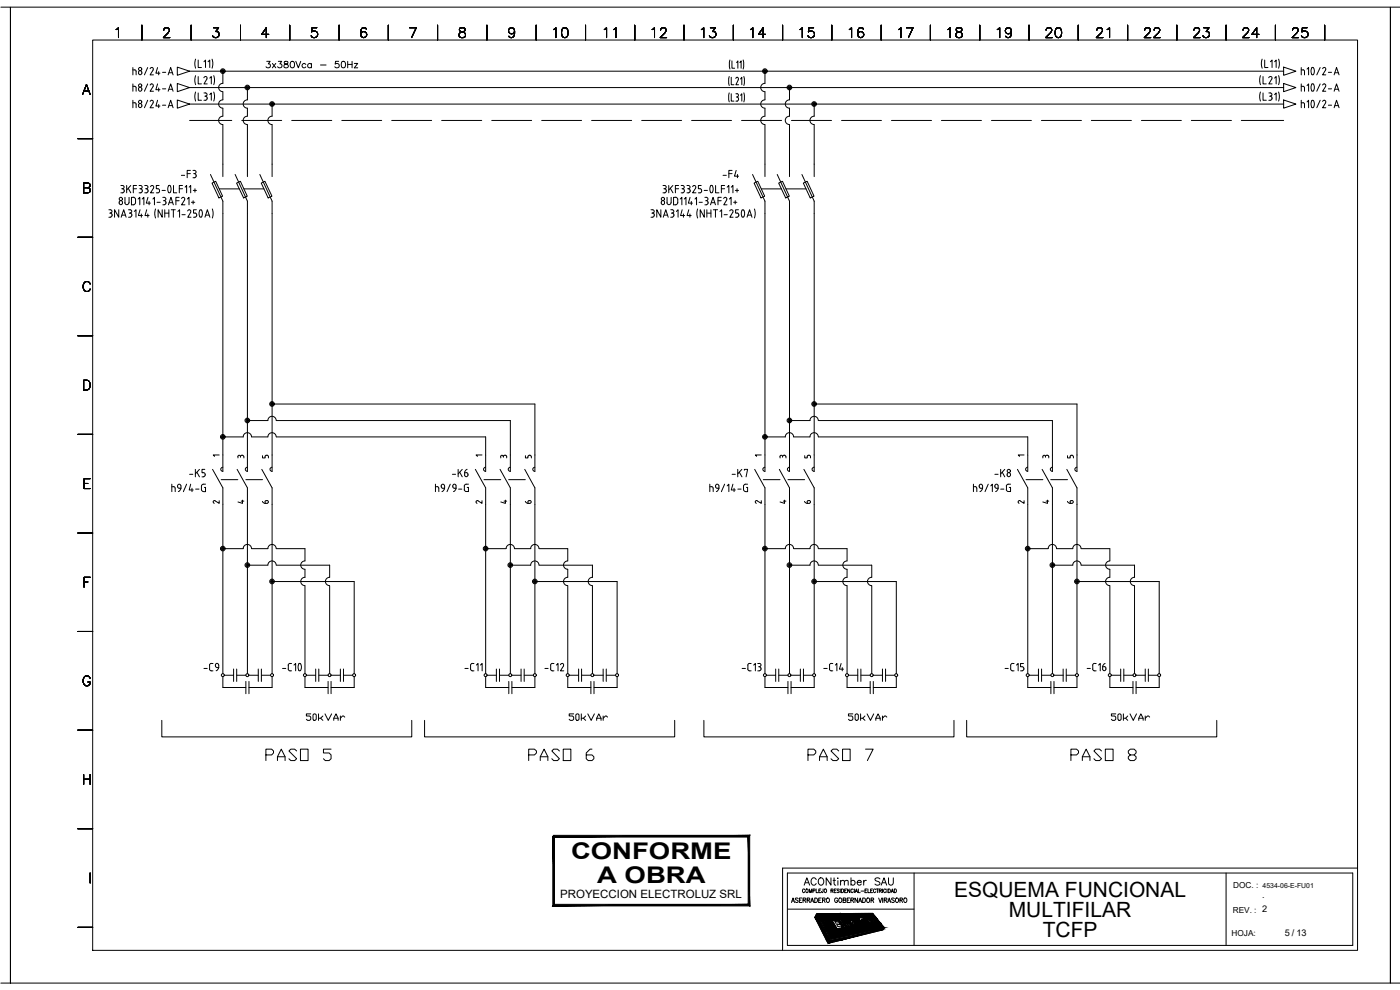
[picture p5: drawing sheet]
<svg xmlns="http://www.w3.org/2000/svg" width="420mm" height="297mm" viewBox="0 0 420 297" stroke-linecap="round" stroke-linejoin="round" font-family="sans-serif">
<defs><g id="words">
<g font-size="6.9">
<text x="171.4" y="257.7">CONFORME</text>
<text x="179.2" y="264.8">A OBRA</text>
</g>
<g font-size="6.6">
<text x="79" y="229.3">PASO 5</text>
<text x="157.7" y="229.3">PASO 6</text>
<text x="241.7" y="229.3">PASO 7</text>
<text x="320.7" y="229.3">PASO 8</text>
</g>
<g font-size="6.3">
<text x="286.3" y="269.2">ESQUEMA FUNCIONAL</text>
<text x="302.8" y="275.1">MULTIFILAR</text>
<text x="312.9" y="281">TCFP</text>
</g>
<g font-size="6.2">
<text x="165.1" y="12.3">10</text>
<text x="180.6" y="12.3">11</text>
<text x="194.7" y="12.3">12</text>
<text x="209.5" y="12.3">13</text>
<text x="224.4" y="12.3">14</text>
<text x="239.2" y="12.3">15</text>
<text x="254" y="12.3">16</text>
<text x="268.8" y="12.3">17</text>
<text x="283.6" y="12.3">18</text>
<text x="298.4" y="12.3">19</text>
<text x="312.9" y="12.3">20</text>
<text x="328.1" y="12.3">21</text>
<text x="342.5" y="12.3">22</text>
<text x="357.4" y="12.3">23</text>
<text x="372.2" y="12.3">24</text>
<text x="387" y="12.3">25</text>
</g>
<g font-size="5.7">
<text x="53.6" y="54.7">-F3</text>
<text x="216.3" y="54.7">-F4</text>
<text x="134.8" y="144.3">-K6</text>
</g>
<g font-size="5.3">
<text x="39.2" y="23.6">h8/24-A</text>
<text x="39.2" y="28.6">h8/24-A</text>
<text x="39.2" y="33.5">h8/24-A</text>
<text x="56.1" y="144.3">-K5</text>
<text x="218.7" y="144.3">-K7</text>
<text x="297.7" y="144.3">-K8</text>
<text x="319.3" y="152.4">6</text>
<text x="60.3" y="202.5">-C9</text>
<text x="162.6" y="202.5">-C12</text>
<text x="221.9" y="202.5">-C13</text>
<text x="246.2" y="202.5">-C14</text>
<text x="300.6" y="202.5">-C15</text>
<text x="325.3" y="202.5">-C16</text>
<text x="240.6" y="266.7">ACONtimber SAU</text>
</g>
<g font-size="4.9">
<text x="79" y="21.5">3x380Vca - 50Hz</text>
<text x="91" y="217.3">50kVAr</text>
<text x="170" y="217.3">50kVAr</text>
<text x="253.6" y="217.3">50kVAr</text>
<text x="332.7" y="217.3">50kVAr</text>
</g>
<g font-size="4">
<text x="63.1" y="152.4">2</text>
<text x="70.6" y="152.4">4</text>
<text x="141.8" y="152.4">2</text>
<text x="149.2" y="152.4">4</text>
<text x="225.8" y="152.4">2</text>
<text x="233.2" y="152.4">4</text>
<text x="304.8" y="152.4">2</text>
<text x="312.2" y="152.4">4</text>
</g>
<g font-size="3.5">
<text x="63.1" y="138.3">1</text>
<text x="70.6" y="138.6">3</text>
<text x="78" y="138.6">5</text>
<text x="141.8" y="138.3">1</text>
<text x="149.2" y="138.6">3</text>
<text x="156.6" y="138.6">5</text>
<text x="225.8" y="138.3">1</text>
<text x="233.2" y="138.6">3</text>
<text x="240.6" y="138.6">5</text>
<text x="304.8" y="138.3">1</text>
<text x="312.2" y="138.6">3</text>
<text x="319.6" y="138.6">5</text>
</g>
<text font-size="3.4" x="168.1" y="269.5">PROYECCION ELECTROLUZ SRL</text>
<g font-size="2.8">
<text x="378.8" y="269.4">.</text>
<text x="385.6" y="280.9">5 / 13</text>
</g>
<g font-size="2.5">
<text x="370.1" y="266.4">DOC. :</text>
<text x="370" y="273.8">REV. : 2</text>
<text x="369.6" y="280.7">HOJA:</text>
</g>
<text font-size="2.1" x="378.9" y="266.3">4534-06-E-FU01</text>
</g></defs>
<!-- layer: G-TTLB-OTLN -->
<path d="M.3 2.1h2.8v292.9h-2.8M3.1 2.1h414.2v292.9h-414.2zM420.2 2.1h-2.9v292.9h2.9" fill="none" stroke="#000" stroke-width=".3"/>
<!-- layer: G-TTLB-SCND -->
<path d="M236.3 272.8h38M274.3 261.9v21.8M368 261.9v21.8M406 261.9h-169.7v21.8h169.7M407.4 260.5h-172.5v24.6" fill="none" stroke="#000" stroke-width=".3"/>
<!-- layer: LG_BDR_BODY -->
<path d="M406 261.9v21.8" fill="none" stroke="#000" stroke-width=".3"/>
<!-- layer: G-TTLB-TTLB -->
<path d="M27.8 12h379.6v273.1h-379.6z" fill="none" stroke="#000" stroke-width=".3"/>
<!-- layer: 0 -->
<g fill="none" stroke="#000" stroke-width=".3">
<path d="M34.8 8.9l.8-.6v3M42.6 7.6v4.4M49.1 9l.3-.5 .3-.2 .8 .2a.66 .66 0 0 1 .2 1l-1.7 1.8h2M57.4 7.6v4.4M64.1 8.3h1.5l-.8 1.2a.99 .99 0 0 1 .8 1.4 .99 .99 0 0 1-1.7 .1l-.1-.3M72.2 7.6v4.4M80.6 10.3h-2.1l1.4-2v3M87 7.6v4.4M95.1 8.3h-1.5l-.1 1.3a1.04 1.04 0 0 1 1.6 0 1.04 1.04 0 0 1-.2 1.5 1.04 1.04 0 0 1-1.5-.4M101.8 7.6v4.4M109.9 8.7a.87 .87 0 0 0-.8-.4 .87 .87 0 0 0-.7 .6 1.75 1.75 0 0 0 .7 2.4 .92 .92 0 0 0 1-.9 .92 .92 0 0 0-.9-.9 .92 .92 0 0 0-1 .8M116.5 7.6v4.4"/>
<path d="M122.9 8.3h2l-1.4 3M131.3 7.6v4.4M138 8.5a.63 .63 0 0 0 .3 1 1.05 1.05 0 0 1 1.2 .4 1.05 1.05 0 0 1-.1 1.2 1.16 1.16 0 0 1-1.6-.4 1.13 1.13 0 0 1 1.3-1.2 .63 .63 0 0 0 .3-1zM146.1 7.6v4.4M154.4 9.3a.91 .91 0 0 1-1.2 .8 .91 .91 0 0 1-.4-1.5 .91 .91 0 0 1 1.5 .1 2.65 2.65 0 0 1-.3 2.4 .84 .84 0 0 1-1.3-.2M160.9 7.6v4.4M175.7 7.6v4.4M190.5 7.6v4.4M205.3 7.6v4.4M220.1 7.6v4.4M234.9 7.6v4.4M249.6 7.6v4.4"/>
<path d="M264.5 7.6v4.4M279.2 7.6v4.4M294 7.6v4.4M308.8 7.6v4.4M323.6 7.6v4.4M338.4 7.6v4.4M353.2 7.6v4.4M368 7.6v4.4M382.8 7.6v4.4M397.6 7.6v4.4M24.8 28.3l1.2-3 1.1 3M25.2 27.3h1.4"/>
<path d="M23.4 41.6h4.4M25.1 56.3l1.7-.1 .3-.5-.2-.5-.5-.3h-1.3v3h1.3l.5-.3v-1l-.5-.3M23.4 71.2h4.4M27.1 85.2a1 1 0 0 0-1.6-.6 1.57 1.57 0 0 0-.6 1.7 1.57 1.57 0 0 0 1.5 1.1l.7-.7M23.4 100.7h4.4M25.1 114.1h1a1.59 1.59 0 0 1 1 1.5 1.59 1.59 0 0 1-1 1.4h-1zM23.4 130.3h4.4M23.4 159.9h4.4M25.2 145.1h1.2M27.1 143.6h-1.9v3h1.9M25.2 174.6h1.2M27.1 173.2h-1.9v3"/>
<path d="M23.4 189.5h4.4M23.4 219.1h4.4M27.1 203.5a1 1 0 0 0-1.6-.6 1.57 1.57 0 0 0-.6 1.8 1.57 1.57 0 0 0 1.5 1.1 .98 .98 0 0 0 .7-1.2h-.7M48.6 216.1v5h75v-5M127.4 216.1v5h75.1v-5M211.2 216.1v5h75.1v-5M290.1 216.1v5h75.1v-5M25.1 232.4v2.9M25.1 233.8h2M27.1 232.4v2.9M23.4 248.7h4.4M23.4 278.2h4.4"/>
<path d="M27.1 261.9v3M237.5 270.8l.5-1.4 .5 1.4M237.7 270.3h.6M239.5 269.6l-.3-.2-.5 .2 .1 .3 .7 .5-.3 .4-.5-.2M239.9 270.1h.5M240.7 269.4h-.8v1.4h.8M241 270.1l.7-.1v-.5l-.7-.1v1.4M241.4 270.1l.5 .7M242.2 270.1l.8-.1v-.5l-.8-.1v1.4M242.7 270.1l.3 .7M243.3 270.8l.5-1.4 .4 1.4M243.5 270.3h.6"/>
<path d="M244.5 269.4a.69 .69 0 0 1 .8 .7 .69 .69 0 0 1-.8 .7zM245 274.3l4 7.8-.5 .8-3.9-7.7zM245.2 274.1h16.7l3.4 4.3-16 3.4zM245.7 270.1h.5M245.8 274.6h.7a.39 .39 0 0 1 .4 .2 .39 .39 0 0 1-.1 .4h-.4l.3 .5h-.3zM246.2 274.7h.3l.1 .3-.3 .1zM246.5 269.4h-.8v1.4h.8M246.8 270.1l.7-.1v-.5l-.7-.1v1.4M247.2 270.1l.5 .7M247.6 274.5l.4 .6M247.7 274.5h-.7l.7 1.2h.2l-.3-.5 .3 .1M247.7 274.9l-.1 .1"/>
<path d="M247.7 274.9l-.4-.2 .4 .3M248 275.1l.5 .6h-.3l-.3-.4M248.2 269.5a.62 .62 0 0 1 .7 .6 .62 .62 0 0 1-.7 .6l-.2-.5zM248.4 274.5l.7 .3 .2 .8-.8-.3zM248.5 274.6l.6 .8zM249.7 276.1l1.8-.1 .3 .4-1.3 .1 .3 .5 1.2-.1 .3 .5h-1.2l.4 .6 1.2-.1 .4 .5-1.9 .2zM250.1 275.1l.3 .5h-.2l-1-1.1 .7 .4-.1-.4h.3v.6M250.3 274.4h.6l.2 .2h-.4l.6 .5h-.3l.1 .3 .4-.1 .1 .3h-.6zM251.4 269.7a.46 .46 0 0 0-.6-.3 .46 .46 0 0 0-.3 .5v.3a.46 .46 0 0 0 .4 .6 .46 .46 0 0 0 .5-.6h-.3M251.7 279.9h.1M251.9 276l.5-.1 1.5 2.3-.5 .1zM251.9 274.8l-.3-.2 .5 .7v-.2"/>
<path d="M251.9 274.8l.2-.1-.5-.3a.65 .65 0 0 0 0 .8 .65 .65 0 0 0 .8 .2v-.3M251.9 269.5a.62 .62 0 0 1 .8 .6 .62 .62 0 0 1-.8 .6l-.2-.5zM252.3 275.1h-.1M252.9 274.6h-.3l.4 .7 .1-.2M252.9 274.6l-.4-.3a.65 .65 0 0 0 0 .8 .65 .65 0 0 0 .8 .2v-.2M253 270.1l.7-.1v-.5l-.7-.1v1.4l.8-.1 .1-.4-.3-.2M253.1 274.4h.2l.7 1h-.3zM253.1 275.1h.1M253.8 274.4l.6 .3 .2 .7-.7-.3zM253.9 274.5l.5 .7zM254 276.7l.6 .3h-.6zM254.3 270.1h.4"/>
<path d="M254.5 274.4l.8 .5-.3-.5h.1l.7 .9-.8-.5 .4 .6h-.2zM255 269.4h-.7v1.4h.7M255.2 277.2l-.5-.6a.7 .7 0 0 0-1.2 .1l.5 1a.81 .81 0 0 0 1.3 .1v-.3l-.6 .2-.5-.3 1.1-.1M255.4 270.1l.7-.1v-.5l-.7-.1v1.4M255.8 270.1l.4 .7M256.6 276.7l-.6-.5-.6-.1a1.08 1.08 0 0 0 .2 1.3 1.08 1.08 0 0 0 1.3 .2l-.1-.6M256.6 276.8l-.8-.2a.73 .73 0 0 0 .7 .8l-.1-.3M256.8 277.1h-.4M257.4 269.4v1.4l-.8-1.4v1.4M257.7 270.8l.4-1.4 .5 1.4M257.7 277.3l-.6-1.1-.5-.5-.4 .1 .3 .7 .9 1M257.7 277.3l.5 .4-.9-.3"/>
<path d="M257.8 276.3h.1M257.8 276.3l-.5-.2 1.1 1.5h.3l-.6-.9M257.8 276.2l.2-.2 .4 .5M257.9 270.3h.5M258.3 276.5l-.2 .2M258.4 276.5h.1M258.6 276a1.18 1.18 0 0 1 1.3 1.4 1.18 1.18 0 0 1-1.3-1.4zM258.9 276.2l.7 .4a.3 .3 0 0 1 .1 .5 .3 .3 0 0 1-.5-.1l-.2-.2zM258.9 269.4a.69 .69 0 0 1 .8 .7 .69 .69 0 0 1-.8 .7zM259.2 275.5l.3-.1 1.4 1.9-.3 .1zM260 277.4l.6 .5 .1 .4-.5-.2 .4 .1-.8-.5zM260.1 275.9h.3l1 1-.7-1 .4-.1 .9 1.3h-1z"/>
<path d="M260.1 277.5h.1M260.2 269.6l.1-.1a.62 .62 0 0 1 .7 .6 .62 .62 0 0 1-.7 .6l-.2-.5zM260.8 278.2l.3 .1zM261.1 277.4l.1 .3-.3-.2 .3-.1M261.2 275.8h.8l.3 1 .4-.1 .2 .3-.7 .1-.3-1h-.5zM261.4 274.9a3.6 3.6 0 0 1 2.5 2.9l-.1 .2M261.4 274.9l-5.5 .3 .1 .2 5.4-.2a3.1 3.1 0 0 1 2.2 2.6l-11.8 2.1M261.4 270.1l.7-.1v-.5l-.7-.1v1.4M261.4 277.6l.5 .6-.4-.3M261.5 277.6l-.2-.2h-.5l.6 .8h.2l-.1-.3M261.6 277.3l1.1 .7-.4 .1zM261.8 278l.2 .1z"/>
<path d="M261.8 270.1l.4 .7M262.6 277.9l.2 .1zM263.5 278.2l-11 2a3.8 3.8 0 0 1-4.3-3.9l.2-.4 .3 .1a2.47 2.47 0 0 0 1 3.1l1.2 .7 .9 .1M263.7 269.4l.5 1.4 .4-1.4M263.8 278l-.3 .1M264.9 269.4v1.4M265.3 270.1l.8-.1v-.5l-.8-.1v1.4M265.8 270.1l.4 .7M266.4 270.8l.5-1.4 .4 1.4M266.6 270.3h.6M268.4 269.6l-.7-.1v.4l.6 .3 .1 .4-.3 .2-.5-.2M269 269.5a.62 .62 0 0 1 .7 .6 .62 .62 0 0 1-.7 .6l-.3-.5z"/>
<path d="M270.1 270.1l.7-.1v-.5l-.7-.1v1.4M270.5 270.1l.4 .7M271.4 269.6l.1-.1a.62 .62 0 0 1 .7 .6 .62 .62 0 0 1-.7 .6l-.3-.5zM249.3 282.2l15.8-3.4-.4 .2-15.9 4z"/>
</g>
<g fill="#000" stroke="#000" stroke-width=".3">
<path d="M245 274.3l.5 .9h-.9zM247.8 279h14.9l-13.4 2.8zM252.6 277.9h.1zM253.2 275.5h4.7zM254 277h.6zM256.5 276.5h.2zM256.9 276.2h.2zM256.8 277.1h.3zM257.8 277.4h1.4zM258.5 276.3h.3zM258.8 276.9h.4zM259 276.6h.2z"/>
<path d="M259.2 277.4h.2zM259.2 276.5h.2zM259.4 275.4h.1zM259.6 276.3h.2zM259.9 277.4h1.8zM260.8 278.2h.1zM261.3 277.3h.3zM245.2 274.1h16.7zM261.7 276.1h.2zM262.3 276.7h.4zM262.3 277.9h.2zM263.6 279l1.5-.2-.4 .2z"/>
<path d="M248.1 282.2h.9l-.5 .7zM249.3 282.2l-.5 .7zM249.3 282.2h2.7l-3.1 .7z"/>
<path d="M166.2 250.6v.5l58.8-.5zM166.2 251.1l58.8-.5-.5 .5zM225 250.6l-.5 .5 .5 20.7zM224.5 251.1l.5 20.7-.5-.5zM165.9 271.8h59.1l-.5-.5zM165.9 271.8l.5-.5h58.1zM165.9 250.9v20.9l.5-.5zM165.9 250.9h.5v20.4z"/>
<path d="M245.4 274.4h7zM245.4 274.4h7z"/>
<path d="M244.6 275.2l4.4 6.9-3.5-6.9zM244.6 275.2l4.4 6.9h-1z"/>
<path d="M245.9 275.3h.6zM245.9 275.3h.6z"/>
<path d="M245.6 274.7l.7 .4-.1-.4zM245.6 274.7l.7 .4h-.6z"/>
<path d="M246.2 276h5.7zM246.2 276h5.7z"/>
<path d="M245.8 275.2l.7 .1zM245.8 275.2l.7 .1z"/>
<path d="M245.5 274.5h1.5zM245.5 274.5h2z"/>
<path d="M245.5 274.5l1.6 .2-.1-.2zM245.5 274.5l1.6 .2h-1.5z"/>
<path d="M246.4 274.7h.7zM246.4 274.7h.7zM246.4 274.7h.7zM246.4 274.7h.7z"/>
<path d="M246.4 274.7h.7zM246.4 274.7h.7z"/>
<path d="M246.5 274.7l.6 .1zM246.5 274.7l.6 .1z"/>
<path d="M246.5 274.8l.8 .3-.2-.3zM246.5 274.8l.8 .3h-.5z"/>
<path d="M245.7 275.1l1.7 .1-.1-.1zM245.7 275.1l1.7 .1h-1.6z"/>
<path d="M246.8 275.2l.6 .1zM246.5 275.3h.9z"/>
<path d="M247.4 274.9h.3zM247.4 274.9h.3z"/>
<path d="M246.5 275.3h.9zM246.5 275.3h.9z"/>
<path d="M245.9 275.3l1.8 .4-.3-.4zM245.9 275.3l1.8 .4h-1.6z"/>
<path d="M247.4 274.9h.4zM247.4 274.9h.4z"/>
<path d="M247.5 275h.2zM247.5 275h.2z"/>
<path d="M247.7 274.5h1.5zM247.7 274.5h1.5z"/>
<path d="M245.4 274.5h2.3zM245.4 274.5h2.1z"/>
<path d="M247.3 274.7l.4 .1zM247.3 274.7l.4 .1z"/>
<path d="M247.5 275h.2zM247.5 275h.2z"/>
<path d="M247.4 274.8h.3zM247.4 274.8h.3zM247.4 274.8h.3zM247.4 274.8h.3z"/>
<path d="M247.4 274.8h.3zM247.4 274.8h.3z"/>
<path d="M247.5 275h.2zM247.5 275h.2zM247.5 275h.2zM247.5 275h.2z"/>
<path d="M247.4 274.8l.3 .1zM247.4 274.8l.3 .1z"/>
<path d="M247.4 274.9h.4zM247.4 274.9h.4zM247.4 274.9h.4zM247.4 274.9h.4z"/>
<path d="M247.5 275h.2zM247.5 275h.2z"/>
<path d="M247.4 274.9h.4zM247.4 274.9h.4z"/>
<path d="M247.4 274.9l.4 .1zM247.4 274.9l.4 .1z"/>
<path d="M247.4 275h.4zM247.4 275h.3z"/>
<path d="M248.4 275.6h1.8zM248.4 275.6h1.8z"/>
<path d="M245.4 274.5h3.8zM245.4 274.5h4.6z"/>
<path d="M245.4 274.5h3.8zM245.4 274.5h3.8z"/>
<path d="M247.7 274.5l1.6 .1zM247.7 274.5l1.6 .1z"/>
<path d="M247.7 274.6h1.6zM247.7 274.6h1.6z"/>
<path d="M247.7 274.6h1.6zM247.7 274.6h1.6z"/>
<path d="M247.8 274.6h1.5zM247.8 274.6h1.5z"/>
<path d="M247.9 274.6l1.5 .1zM247.9 274.6l1.5 .1z"/>
<path d="M247.7 278.7l1.9 .2-.3-.2zM247.7 278.7l1.9 .2h-1.8z"/>
<path d="M247.9 274.7h1.6zM247.9 274.7h1.6z"/>
<path d="M247.9 274.7l1.6 .1zM247.9 274.7l1.6 .1z"/>
<path d="M248 274.8l1.6 .1zM248 274.8l1.6 .1z"/>
<path d="M247.8 278.9l1.8 .1zM247.8 278.9l1.8 .1z"/>
<path d="M248 274.9h1.7zM248 274.9h1.7z"/>
<path d="M248 274.9l1.7 .1zM248 274.9l1.7 .1z"/>
<path d="M246.3 276.1l4.9 2.5-1.5-2.5zM246.3 276.1l4.9 2.5h-3.6z"/>
<path d="M248 275h1.8zM248 275h1.8z"/>
<path d="M248 275l1.9 .1zM248 275l1.9 .1z"/>
<path d="M248 275.1l1.9 .1zM248 275.1l1.9 .1z"/>
<path d="M248.1 275.2h1.8zM248.1 275.2h1.8z"/>
<path d="M248.1 275.2h1.8zM248.1 275.2h1.8z"/>
<path d="M248.2 275.2l1.8 .1zM248.2 275.2l1.8 .1z"/>
<path d="M245.4 274.5h4.6zM245.4 274.5h4.7z"/>
<path d="M248.2 275.3l2 .3-.2-.3zM248.2 275.3l2 .3h-1.8z"/>
<path d="M250.1 274.5h1.4zM250.1 274.5h1.4z"/>
<path d="M250.4 275.5h1.8zM250.4 275.5h1.8z"/>
<path d="M246.3 276h4.5zM246.3 276l3.4 .1z"/>
<path d="M250.1 275.1h.9zM250.1 275.1h1.2z"/>
<path d="M250.1 275.1l1 .3-.1-.3zM250.1 275.1l1 .3h-.8z"/>
<path d="M250.3 275.4h.8zM250.3 275.4h.8z"/>
<path d="M250.1 274.5l1.3 .1zM250.1 274.5l1.3 .1z"/>
<path d="M250.1 274.6l1.4 .1zM250.1 274.6l1.4 .1z"/>
<path d="M245.4 274.4l6.1 .1zM245.4 274.4l6.1 .1z"/>
<path d="M250.1 274.5h1.4zM250.1 274.5h1.3z"/>
<path d="M250.1 274.7l1.4 .1zM250.1 274.7l1.4 .1z"/>
<path d="M250.1 274.8l1.4 .1zM250.1 274.8l1.4 .1z"/>
<path d="M245.4 274.4h6.1zM245.4 274.4h6.2z"/>
<path d="M245.4 274.4h6.1zM245.4 274.4h6.1z"/>
<path d="M250.1 274.9l1.5 .1zM250.1 274.9l1.5 .1z"/>
<path d="M246.2 276h5.3zM246.2 276h4.6z"/>
<path d="M250.1 275l1.5 .1zM250.1 275l1.5 .1zM250.1 275.1h1.5zM250.1 275.1h1.5z"/>
<path d="M251.3 275.1l.4 .1zM251.3 275.1l.4 .1z"/>
<path d="M251.3 275.2h.5zM251.3 275.2h.5z"/>
<path d="M251.4 275.2l.4 .1zM251.4 275.2l.4 .1z"/>
<path d="M251.5 275.3l.3 .1zM251.5 275.3l.3 .1z"/>
<path d="M251.4 275.4h.5zM251.1 275.4h.8z"/>
<path d="M250.3 275.4h1.7zM250.3 275.4h1.7z"/>
<path d="M251.5 276h.4zM251.5 276h.4z"/>
<path d="M251.6 276l.9 .9-.6-.9zM251.6 276l.9 .9h-.4z"/>
<path d="M250.4 275.4l1.7 .1zM250.4 275.4l1.7 .1z"/>
<path d="M250.4 275.5h1.7zM250.4 275.5h1.7z"/>
<path d="M246.2 275.9h5.9zM246.2 275.9h6.2z"/>
<path d="M246.2 275.9h5.9zM246.2 275.9l5.7 .1z"/>
<path d="M250.4 275.5h1.8zM250.4 275.5h1.8z"/>
<path d="M251.8 274.4l.5 .1zM251.8 274.4l.5 .1zM251.9 274.5h.4zM251.9 274.5h.4z"/>
<path d="M251.9 274.5l.4 .1zM251.9 274.5l.4 .1z"/>
<path d="M252 274.6h.3zM252 274.6h.3z"/>
<path d="M252 274.6l.3 .1zM252 274.6l.3 .1z"/>
<path d="M252.1 274.7l.3 .1zM252.1 274.7l.3 .1z"/>
<path d="M251.6 274.4h.8zM251.6 274.4h.8zM251.7 274.4h.7zM251.7 274.4h.7z"/>
<path d="M251.7 274.4h.7zM251.7 274.4h.6zM251.8 274.4h.5zM251.8 274.4h.5z"/>
<path d="M252.1 274.8l.3 .1zM252.1 274.8l.3 .1z"/>
<path d="M251.6 274.4h.8zM251.6 274.4h.8z"/>
<path d="M252.2 274.9l.3 .1zM252.2 274.9l.3 .1z"/>
<path d="M252.4 275.9h3.7zM252.4 275.9h3.7z"/>
<path d="M252.1 276.9h.4zM252 276.9h.5z"/>
<path d="M252 276.9l1.1 1-.6-1zM252 276.9l1.1 1h-.5z"/>
<path d="M245.4 274.3h7.1zM245.4 274.3l7 .1z"/>
<path d="M252.3 275l.3 .1zM252.3 275l.3 .1z"/>
<path d="M252.6 276.1h2.9zM252.6 276.1h2.9z"/>
<path d="M252.3 275.1l.3 .1zM252.3 275.1l.3 .1z"/>
<path d="M252.3 275.2h.4zM252.3 275.2h.4zM252.4 275.2h.3zM252.4 275.2h.3z"/>
<path d="M252.4 275.2l.4 .1zM252.4 275.2l.4 .1zM252.4 275.3h.4zM252.4 275.3h.4z"/>
<path d="M252.7 277.9h.4zM252.7 277.9h.4z"/>
<path d="M252.4 275.3l.5 .1zM252.4 275.3l.5 .1z"/>
<path d="M252.4 275.4h.5zM252.4 275.4h.5z"/>
<path d="M252.4 275.4h.6zM252.4 275.4h.6z"/>
<path d="M252.4 275.4l.6 .1zM252.4 275.4l.6 .1z"/>
<path d="M252.4 275.5h.7zM252.3 275.5h.8z"/>
<path d="M252.7 274.4h.4zM252.7 274.4h.6z"/>
<path d="M252.7 274.4l.4 .1zM252.7 274.4l.4 .1z"/>
<path d="M252.3 275.5h.8zM252.3 275.5h.8z"/>
<path d="M252.8 274.5l.4 .1zM252.8 274.5l.4 .1z"/>
<path d="M252.7 277.9l.7 .4-.3-.4zM252.7 277.9l.7 .4h-.4z"/>
<path d="M252.9 274.6l.6 .5-.3-.5zM252.9 274.6l.6 .5h-.2z"/>
<path d="M252.3 275.5h.9zM252.3 275.5h.9z"/>
<path d="M253.3 274.4h1.2zM253.3 274.4h1.2z"/>
<path d="M253.3 275.4h.4zM253.3 275.4h.4z"/>
<path d="M253.3 275.1l.3 .1zM253.3 275.1l.3 .1z"/>
<path d="M252.9 276.7l.6 .1v-.1zM252.9 276.7l.6 .1z"/>
<path d="M253 276.8l.5 .2v-.2zM253 276.8l.5 .2z"/>
<path d="M253.2 277l.4 .2zM253.2 277l.4 .2z"/>
<path d="M253.3 275.2l.4 .1zM253.3 275.2l.4 .1z"/>
<path d="M252.9 276.5h.7zM252.9 276.5l.6 .2z"/>
<path d="M253.2 277.2l.5 .2zM253.2 277.2l.5 .2z"/>
<path d="M253.3 275.3l.4 .1zM253.3 275.3l.4 .1z"/>
<path d="M252.8 276.5h.9zM252.8 276.5h.8z"/>
<path d="M253.4 277.4l.4 .1zM253.4 277.4l.4 .1z"/>
<path d="M253.3 275.4h.4zM253.3 275.4h.4z"/>
<path d="M252.7 276.4h1zM252.7 276.4l1 .1z"/>
<path d="M253.4 277.5l.6 .2zM253.4 277.5l.6 .2z"/>
<path d="M253.9 275.4h1.3zM253.9 275.4h1.3z"/>
<path d="M253.9 275.4h4.1zM253.9 275.4h4.1z"/>
<path d="M252.7 276.3h1.2zM252.7 276.3l1 .1z"/>
<path d="M253.6 277.7l.5 .1zM253.6 277.7l.5 .1z"/>
<path d="M252.7 276.3h1.3zM252.7 276.3h1.3z"/>
<path d="M252.7 276.3h1.3zM252.7 276.3h1.2z"/>
<path d="M254 276.8h.4zM254 276.8h.4z"/>
<path d="M254 276.8h.5zM254 276.8h.5z"/>
<path d="M254 276.8h.4zM254 276.8h.4z"/>
<path d="M253.7 277.8l.6 .1zM253.7 277.8l.6 .1z"/>
<path d="M254.1 276.7h.2zM254.1 276.7h.2zM254.1 276.7h.2zM254.1 276.7h.2z"/>
<path d="M253.7 277.9l.8 .1zM253.7 277.9l.8 .1z"/>
<path d="M254.1 276.7l.3 .1zM254.1 276.7l.3 .1z"/>
<path d="M254.4 276.4h.8zM254.4 276.4h.8z"/>
<path d="M254 276.8h.4zM254 276.8h.4z"/>
<path d="M254 276.8h.5zM254 276.8h.5z"/>
<path d="M254 276.8l.5 .1zM254 276.8l.5 .1z"/>
<path d="M253.8 278l.8 .1zM253.8 278l.8 .1z"/>
<path d="M253.3 274.4l1.9 1-.7-1zM253.3 274.4l1.9 1h-1.3z"/>
<path d="M254 276.9h.6zM254 276.9h.6z"/>
<path d="M254 276.9l.6 .1zM254 276.9l.6 .1z"/>
<path d="M254 277h.6zM254 277h.6z"/>
<path d="M254 277h.6zM254 277h.6z"/>
<path d="M254 277h.6zM254 277h.6z"/>
<path d="M253.8 278.1l1 .1zM253.8 278.1l1 .1z"/>
<path d="M252.6 274.4h2.2zM252.6 274.4h1.9zM252.7 274.4h1.8zM252.7 274.4h1.8zM252.7 274.4h1.8zM252.7 274.4h1.8z"/>
<path d="M252.5 274.4h2.3zM252.5 274.4h2.3z"/>
<path d="M253.9 278.2h.9zM253.9 278.2h.9z"/>
<path d="M252.5 274.3h2.3zM252.5 274.3l2.3 .1z"/>
<path d="M245.4 274.3h9.7zM245.4 274.3h9.4z"/>
<path d="M254.4 276.4l.8 .1zM254.4 276.4l.8 .1z"/>
<path d="M254.6 276.5h.6zM254.6 276.5h.6z"/>
<path d="M254.6 276.5l.6 .1zM254.6 276.5l.6 .1z"/>
<path d="M254.7 276.6l.5 .1zM254.7 276.6l.5 .1z"/>
<path d="M254.8 276.7l.4 .1zM254.8 276.7l.4 .1z"/>
<path d="M252.7 276.3h2.5zM252.7 276.3h2.5z"/>
<path d="M254 276.3h1.2zM254 276.3h1.2z"/>
<path d="M254.1 276.3h1.1zM254.1 276.3h1.1z"/>
<path d="M254.2 276.3h1zM254.2 276.3l1 .1z"/>
<path d="M254.9 276.8h.3zM254.9 276.8h.3z"/>
<path d="M255 276.8l.3 .1zM255 276.8l.3 .1z"/>
<path d="M255.1 276.9l.2 .1zM255.1 276.9l.2 .1z"/>
<path d="M252.6 276.2h2.7zM252.6 276.2l2.6 .1z"/>
<path d="M255.1 277l.3 .1zM255.1 277l.3 .1z"/>
<path d="M255.1 277.1l.3 .1zM255.1 277.1l.3 .1z"/>
<path d="M252.6 276.2h2.8zM252.6 276.2h2.7z"/>
<path d="M255.2 277.2l.4 .2zM255.2 277.2l.4 .2z"/>
<path d="M252.6 276.1h2.9zM252.6 276.1l2.8 .1z"/>
<path d="M255.4 277.4l.3 .1zM255.4 277.4l.3 .1z"/>
<path d="M255.4 277.5h.3zM255.3 277.5h.4z"/>
<path d="M255.3 277.5h.4zM255.3 277.5h.4z"/>
<path d="M255.3 277.5l.6 .2zM255.3 277.5l.6 .2z"/>
<path d="M255.4 277.7h.5zM255.4 277.7h.5z"/>
<path d="M255.4 277.7h.6zM255.4 277.7h.6z"/>
<path d="M246.1 275.8l10 .1zM246.1 275.8l10 .1z"/>
<path d="M255.3 277.7l.9 .1zM255.3 277.7l.9 .1z"/>
<path d="M252.4 275.9l3.8 .2-.1-.2zM252.4 275.9l3.8 .2h-3.6z"/>
<path d="M255.5 276.1h.7zM255.5 276.1h.7z"/>
<path d="M255.7 276.1l.5 .1zM255.7 276.1l.5 .1z"/>
<path d="M255.3 277.8h.9zM255.3 277.8h.9z"/>
<path d="M255.3 277.8l1 .1zM255.3 277.8l1 .1z"/>
<path d="M255.9 276.2l.4 .1zM255.9 276.2l.4 .1z"/>
<path d="M256 276.3h.4zM256 276.3h.4z"/>
<path d="M255.3 277.9h1.2zM255.3 277.9h1.2z"/>
<path d="M256.2 276.3l.3 .2zM256.2 276.3l.3 .2z"/>
<path d="M256.3 276.5h.2zM256.3 276.5h.2z"/>
<path d="M256.5 276.5h.2zM256.5 276.5h.2z"/>
<path d="M256.6 275.7h1.3zM256.6 275.7h1.3z"/>
<path d="M246.1 275.7h10.5zM246.1 275.7l9.9 .1z"/>
<path d="M256.4 276.5l.4 .1zM256.4 276.5l.4 .1z"/>
<path d="M256.5 276.6l.6 .4zM256.5 276.6l.6 .4z"/>
<path d="M256.8 277.7h.8zM256.8 277.7h.8z"/>
<path d="M256.8 277.7h3.3zM256.8 277.7h3.3z"/>
<path d="M256.8 277.1l.4 .1zM256.8 277.1l.4 .1z"/>
<path d="M256.9 277.2l.4 .2zM256.9 277.2l.4 .2z"/>
<path d="M257.3 276.5h1.1zM257.3 276.5h1.1z"/>
<path d="M257.3 276.5h1.1zM257.3 276.5h1.1z"/>
<path d="M257.3 276.5h1.1zM257.3 276.5h1.1z"/>
<path d="M257.3 276.5h1.1zM257.3 276.5h1.1z"/>
<path d="M257.3 276.5h1.1zM257.3 276.5h1.1z"/>
<path d="M257.3 276.5h1.1zM257.3 276.5h1.1z"/>
<path d="M257.3 276.5h1.1zM257.3 276.5h1.1zM257.3 276.5h1.1zM257.3 276.5h1.1z"/>
<path d="M257.3 276.5h1zM257.3 276.5h1z"/>
<path d="M257.3 276.5h.9zM257.3 276.5h.9z"/>
<path d="M256.9 277.4l.5 .1zM256.9 277.4l.5 .1z"/>
<path d="M257.4 276.7h.7zM257.4 276.7h.7z"/>
<path d="M256.9 277.5l.6 .2zM256.9 277.5l.6 .2z"/>
<path d="M257.5 276.9h1.3zM257.5 276.9h1.3z"/>
<path d="M256.9 277.7h.7zM256.9 277.7h.7z"/>
<path d="M253.3 275.4l4.6 .1zM253.3 275.4l4.6 .1z"/>
<path d="M253.3 275.5h4.6zM253.2 275.5h4.7zM253.2 275.5h4.7z"/>
<path d="M252.3 275.5h5.6zM252.3 275.5h5.6z"/>
<path d="M252.3 275.5h5.6zM252.2 275.5h5.7z"/>
<path d="M250.4 275.5l7.5 .1zM250.4 275.5l7.5 .1zM250.4 275.6h7.5zM250.4 275.6h7.5z"/>
<path d="M250.4 275.6h7.5zM250.2 275.6h7.7z"/>
<path d="M248.4 275.6l9.5 .1zM248.4 275.6l9.5 .1z"/>
<path d="M248.5 275.7h9.4zM247.7 275.7h10.2z"/>
<path d="M246.1 275.7h11.8zM246.1 275.7h11.8z"/>
<path d="M256.6 275.7l1.3 .3v-.3zM256.6 275.7l1.3 .3h-1.1z"/>
<path d="M256.8 276l1.3 .2-.2-.2zM256.8 276l1.3 .2h-1.2z"/>
<path d="M257.9 277.4h1.3zM257.9 277.4h1.3z"/>
<path d="M255.3 275.4h2.7zM255.3 275.4h2.7z"/>
<path d="M255.2 275.4h2.8zM255.2 275.4h2.8z"/>
<path d="M253.9 275.4h4.1zM253.9 275.4h4.1z"/>
<path d="M254 275.4h4zM253.8 275.4h4.2z"/>
<path d="M253.8 275.4h4.2zM253.7 275.4h4.3z"/>
<path d="M253.3 275.4h4.7zM253.3 275.4h4.6z"/>
<path d="M255.8 275.3h2.2zM255.3 275.4h2.7z"/>
<path d="M255.7 275.2h2.4zM255.7 275.2l2.3 .1z"/>
<path d="M258.1 277.5h1.6zM258.1 277.5h1.6z"/>
<path d="M258.1 277.5h2zM258.1 277.5h2z"/>
<path d="M258.1 277.5h2zM258.1 277.5h2zM258.1 277.5h2zM258.1 277.5h2z"/>
<path d="M258.1 277.5h2zM258.1 277.5h2z"/>
<path d="M258.1 277.5h2zM258.1 277.5h2z"/>
<path d="M257.1 276.2l1.2 .2-.2-.2zM257.1 276.2l1.2 .2h-1z"/>
<path d="M257.4 276.6h.7zM257.4 276.6h.7z"/>
<path d="M257.4 276.6l.7 .1zM257.4 276.6l.7 .1z"/>
<path d="M257.4 276.7h.7zM257.4 276.7h.7z"/>
<path d="M255.6 275.1l2.5 .1v-.1zM255.6 275.1l2.5 .1h-2.4z"/>
<path d="M257.3 276.5h.8zM257.3 276.5h.8z"/>
<path d="M257.4 276.5l.7 .1zM257.4 276.5l.7 .1z"/>
<path d="M257.4 276.6h.7zM257.4 276.6h.7z"/>
<path d="M258.1 276.7h.6zM258.1 276.7h.6z"/>
<path d="M257.3 276.5h.9zM257.3 276.5h.9z"/>
<path d="M257.3 276.5h.9zM257.3 276.5h.8z"/>
<path d="M257.3 276.5h.9zM257.3 276.5h1z"/>
<path d="M255.5 274.9h2.8zM255.5 274.9l2.6 .2z"/>
<path d="M257.3 276.4l1.1 .1zM257.3 276.4l1.1 .1z"/>
<path d="M258.3 276.5l.2 .1zM258.3 276.5l.2 .1z"/>
<path d="M255.4 274.9h3zM255.4 274.9h2.9z"/>
<path d="M258.5 276.3h.5zM258.5 276.3h.5z"/>
<path d="M258.5 276.3h.5zM258.5 276.3h.5z"/>
<path d="M258.3 276.6h.3zM258.2 276.6h.4z"/>
<path d="M255.4 274.8h3.2zM255.4 274.8l3 .1z"/>
<path d="M258.6 276.5h.2zM258.6 276.5h.2z"/>
<path d="M258.6 276.6h.2zM258.6 276.6h.2z"/>
<path d="M258.2 276.6h.4zM258.2 276.6h.4z"/>
<path d="M258.2 276.6l.5 .1zM258.2 276.6l.5 .1z"/>
<path d="M257.4 276.7h1.3zM257.4 276.7h1.3z"/>
<path d="M257.4 276.7l1.4 .2-.1-.2zM257.4 276.7l1.4 .2h-1.3z"/>
<path d="M255.4 274.8h3.4zM255.4 274.8h3.2z"/>
<path d="M257.5 276.9h1.3zM257.5 276.9h1.3z"/>
<path d="M257.5 276.9h1.3zM257.5 276.9h1.3z"/>
<path d="M258.6 276.5l.2 .1zM258.6 276.5l.2 .1z"/>
<path d="M258.6 276.6h.2zM258.6 276.6h.2z"/>
<path d="M258.6 276.6h.3zM258.6 276.6h.3z"/>
<path d="M258.8 276.8h.6zM258.8 276.8h.6z"/>
<path d="M257.6 276.9l1.3 .1zM257.6 276.9l1.3 .1z"/>
<path d="M258.8 275.9l.2 .1zM258.7 276h.3zM258.7 276h.3zM258.7 276h.3z"/>
<path d="M258.7 276.6h.2zM258.7 276.6h.2z"/>
<path d="M257.6 277l1.4 .1zM257.6 277l1.4 .1z"/>
<path d="M255.4 274.7h3.6zM255.4 274.7l3.4 .1z"/>
<path d="M258.9 276.8h.5zM258.9 276.8h.5z"/>
<path d="M258.9 276.6l.1 .2zM258.9 276.6l.1 .2z"/>
<path d="M258.7 276h.5zM258.6 276h.6z"/>
<path d="M259 276.3h.5zM259 276.3h.5z"/>
<path d="M258.5 276.3h.5zM258.5 276.3h.3z"/>
<path d="M257.6 277.1l1.6 .2zM257.6 277.1l1.6 .2zM257.7 277.3h1.5zM257.7 277.3h1.5z"/>
<path d="M258.5 276.2h.6zM258.5 276.2h.6z"/>
<path d="M258.5 276.2h.6zM258.5 276.2l.5 .1z"/>
<path d="M259.1 276.3h.5zM259.1 276.3h.5z"/>
<path d="M259.1 276.4h.2zM259.2 276.4h.1zM259.1 276.4h.2z"/>
<path d="M259.2 277h.8zM259.2 277h.8z"/>
<path d="M259.2 277h.8zM259.2 277h.8z"/>
<path d="M257.7 277.3h1.5zM257.7 277.3h1.5z"/>
<path d="M258.6 276h.6zM258.6 276h.6z"/>
<path d="M258.6 276l.7 .1zM258.6 276l.7 .1zM258.6 276.1h.7zM258.6 276.1h.7z"/>
<path d="M259.2 277h.9zM259.2 277h.9z"/>
<path d="M259.2 277h.9zM259.2 277h.9z"/>
<path d="M259.2 277.1h.4zM259.2 277.1h.4z"/>
<path d="M257.7 277.3h1.5zM257.7 277.3h1.5z"/>
<path d="M257.7 277.3h1.5zM257.7 277.3h1.5z"/>
<path d="M257.8 277.3l1.4 .1zM257.8 277.3l1.4 .1zM257.8 277.4h1.4z"/>
<path d="M257.9 277.4h1.3zM257.9 277.4h1.3z"/>
<path d="M258.6 276.1l.9 .1zM258.6 276.1l.9 .1zM258.5 276.2h1zM258.5 276.2h1z"/>
<path d="M259.1 276.4h.2zM259.1 276.4h.4z"/>
<path d="M259 276.5h.4zM259 276.5l.2 .1z"/>
<path d="M258 277.4h1.5zM258 277.4h1.5z"/>
<path d="M259.1 276.5h.3zM259 276.5h.4z"/>
<path d="M259.4 276.8h.4zM259.4 276.8h.4z"/>
<path d="M258 277.4l1.6 .1zM258 277.4l1.6 .1z"/>
<path d="M259.1 276.2h.4zM259.1 276.2h.4zM258.5 276.2h1zM258.5 276.2h1z"/>
<path d="M259.1 276.2l.4 .1zM259.1 276.2l.4 .1z"/>
<path d="M259.1 276.3h.4zM259 276.3h.5z"/>
<path d="M259.4 276.5l.1 .2zM259.4 276.5l.1 .2z"/>
<path d="M259.4 275.4l.1 .1zM259.2 275.5h.3z"/>
<path d="M259.2 275.5l.6 .3-.3-.3zM259.2 275.5l.6 .3h-.3z"/>
<path d="M259 276.3h.6zM259 276.3h.6z"/>
<path d="M259.1 276.4h.4zM259.1 276.4h.4z"/>
<path d="M259.2 277.1h.3zM259.2 277.1l.1 .2z"/>
<path d="M259.1 276.3h.5zM259.1 276.3l.4 .1z"/>
<path d="M258 277.5h1.7zM258 277.5h1.7z"/>
<path d="M259.2 277.1h.5zM259.2 277.1h.5z"/>
<path d="M258.8 276.8h1zM258.8 276.8h1z"/>
<path d="M258.8 276.8l1 .1zM258.8 276.8l1 .1z"/>
<path d="M259.5 275.8l.3 .1zM259.5 275.8l.3 .1z"/>
<path d="M259.5 275.9h.3zM259.5 275.9h.3z"/>
<path d="M259.5 275.9l.3 .2v-.2zM259.5 275.9l.3 .2z"/>
<path d="M259.5 276.7l.3 .1zM259.5 276.7l.3 .1z"/>
<path d="M259.5 276.8h.3zM259.5 276.8h.3z"/>
<path d="M259.8 275.7h3.5zM259.8 275.7h3.5z"/>
<path d="M259.6 276.3h.2zM259.6 276.3h.2z"/>
<path d="M259.6 276.3h.2zM259.6 276.3h.2z"/>
<path d="M259.6 276.3l.3 .2zM259.6 276.3l.3 .2z"/>
<path d="M258.8 276.9h1.1zM258.8 276.9h1.1z"/>
<path d="M259.8 277.5h.3zM259.8 277.5h.3zM259.8 277.5h.3zM259.8 277.5h.3z"/>
<path d="M259.8 277.5h.3zM259.8 277.5h.3z"/>
<path d="M259.8 276.5l.2 .1zM259.8 276.5l.2 .1z"/>
<path d="M258.8 276.9h1.1zM258.8 276.9h1.1z"/>
<path d="M259.2 276.9h.8zM259.2 276.9h.8z"/>
<path d="M259.2 276.9l.8 .1zM259.2 276.9l.8 .1z"/>
<path d="M255 278.1l5 .1zM255 278.1l5 .1z"/>
<path d="M259.8 276.6l.3 .2zM259.8 276.6l.3 .2z"/>
<path d="M260 277h.3zM260 277h.3z"/>
<path d="M259.2 277h.9zM259.2 277h.9z"/>
<path d="M260 277.4h1.7zM260 277.4h1.7z"/>
<path d="M254.9 278.2h5.1zM254.8 278.2h5.2z"/>
<path d="M253.9 278.2h6.4zM253.9 278.2h6.4z"/>
<path d="M260.1 277h.3zM260.1 277h.3z"/>
<path d="M259.2 277h.9zM259.2 277l.5 .1z"/>
<path d="M255.1 278.1h5zM255 278.1h5z"/>
<path d="M259.8 275.9l1.1 1.1-.8-1.1zM259.8 275.9l1.1 1.1h-.3z"/>
<path d="M259.8 277.4h.3zM259.8 277.4h.3zM259.8 277.4h.3zM259.8 277.4h.3z"/>
<path d="M259.8 277.4l.3 .1zM259.8 277.4l.3 .1zM259.8 277.5h.3zM259.8 277.5h.3z"/>
<path d="M259.8 277.5h.3zM259.8 277.5h.3z"/>
<path d="M259.8 277.5h.3zM259.8 277.5h.3z"/>
<path d="M259.8 277.5h.3zM259.7 277.5h.4z"/>
<path d="M258.1 277.5l2 .2v-.2zM258.1 277.5l2 .2h-1.9z"/>
<path d="M259.9 276.8l.4 .1zM259.9 276.8l.4 .1z"/>
<path d="M260.1 277.4h.9zM260.1 277.4h.9z"/>
<path d="M258.2 277.7h1.9zM257.7 277.7h2.4z"/>
<path d="M257.7 277.7h2.4zM257.6 277.7h2.5z"/>
<path d="M256.8 277.7l3.3 .1zM256.8 277.7l3.3 .1z"/>
<path d="M256.8 277.8l3.4 .1zM256.6 277.9h3.6z"/>
<path d="M260.2 277.5h.7zM260.2 277.5h.7z"/>
<path d="M256.6 277.9h3.6zM256.5 277.9h3.7z"/>
<path d="M255.3 277.9h4.9zM255.3 277.9h4.9z"/>
<path d="M255.3 277.9l4.9 .1zM255.3 277.9l4.9 .1z"/>
<path d="M255.2 278l5 .1zM255.2 278l5 .1z"/>
<path d="M255.1 278.1h5.1zM255.1 278.1h5z"/>
<path d="M260 276.9l.3 .1zM260 276.9l.3 .1z"/>
<path d="M253.9 278.2l6.5 .1zM253.4 278.3h7z"/>
<path d="M260 277h.4zM260 277h.4z"/>
<path d="M260.1 277h.3zM260.1 277h.3z"/>
<path d="M260.1 277l.3 .1zM260.1 277l.3 .1z"/>
<path d="M260.4 277.6h1.5zM260.4 277.6h1.5z"/>
<path d="M259.8 275.9h.6zM259.8 275.9h.3z"/>
<path d="M260.1 277.1l.4 .2zM260.1 277.1l.4 .2z"/>
<path d="M253 278.3l7.6 .1zM253 278.3l7.6 .1z"/>
<path d="M260.1 277.3l.5 .1zM260.1 277.3l.5 .1z"/>
<path d="M253.1 278.4l7.7 .1zM252.5 278.5h8.3z"/>
<path d="M259.8 275.9h.9zM259.8 275.9h.6z"/>
<path d="M260.8 278.1h1.1zM260.8 278.1h1.1z"/>
<path d="M260.8 278.2l.1 .1zM260.8 278.2l.1 .1z"/>
<path d="M260.6 277l.6 .3zM260.6 277l.6 .3h-.3z"/>
<path d="M260.8 278.3h.1zM260.8 278.3h.1z"/>
<path d="M260.2 277.5l.9 .1zM260.2 277.5l.9 .1z"/>
<path d="M260.1 277.4h.9zM260.1 277.4l.8 .1z"/>
<path d="M259.8 275.8h1.3zM259.8 275.8l.9 .1z"/>
<path d="M261.1 277.5h.7zM261.1 277.5h.7z"/>
<path d="M261.1 277.5h.7zM261.1 277.5h.7z"/>
<path d="M260.4 277.6h.7zM260.4 277.6h.7z"/>
<path d="M259.9 277.4h1.2zM259.9 277.4h1.3z"/>
<path d="M259.9 277.4h1.2zM259.8 277.4h1.2z"/>
<path d="M261.1 275.8l.3 .3zM261.1 275.8l.3 .3z"/>
<path d="M261.2 276.1h.2zM261.2 276.1h.2z"/>
<path d="M260.4 277.6h1.1zM260.4 277.6h1.1z"/>
<path d="M260.6 277.7h.9zM260.6 277.7h.9z"/>
<path d="M260.6 277.7h1zM260.6 277.7h1z"/>
<path d="M260.4 277.6h1.1zM260.4 277.6h1.1z"/>
<path d="M260.4 277.6l1.1 .1zM260.4 277.6l1.1 .1z"/>
<path d="M260.5 277.7h1zM260.5 277.7h1z"/>
<path d="M260.5 277.7h1zM260.5 277.7h1z"/>
<path d="M260.5 277.7h1zM260.5 277.7h1z"/>
<path d="M260.7 277.7l.9 .1zM260.7 277.7l.9 .1z"/>
<path d="M260.9 277.3h.8zM260.9 277.3h.8z"/>
<path d="M260.9 277.3l.8 .1zM260.6 277.4h1.1z"/>
<path d="M260 277.4h1.7zM260 277.4h1.7zM259.9 277.4h1.8z"/>
<path d="M261.2 277.4h.5zM261.1 277.4h.6z"/>
<path d="M261.5 277.2h.3zM261.3 277.3h.3zM261.2 277.3h.4z"/>
<path d="M261.1 277.4h.7zM261.1 277.4h.7z"/>
<path d="M261.1 277.4l.7 .1zM261.1 277.4l.7 .1z"/>
<path d="M261.1 277.5h.7zM261.1 277.5h.7z"/>
<path d="M261.1 277.5h.7zM261.1 277.5h.7zM261.1 277.5h.7zM261.1 277.5h.7z"/>
<path d="M260.8 278h1zM260.8 278h1.2z"/>
<path d="M260.8 278l1.1 .1zM260.8 278l1.1 .1z"/>
<path d="M261.1 277.5l.8 .1zM261.1 277.5l.8 .1zM261.1 277.6h.8zM261.1 277.6h.8z"/>
<path d="M261.7 276.1h.2zM261.5 276.1h.4z"/>
<path d="M261.5 276.1h.4zM261.4 276.1h.5z"/>
<path d="M261.2 276.1l.7 .7v-.7zM261.2 276.1l.7 .7z"/>
<path d="M261.1 277.6h.8zM261.1 277.6h.8z"/>
<path d="M261.5 277.6l.5 .1zM261.5 277.6l.5 .1z"/>
<path d="M245.2 274.1l16.9 .2-.2-.2zM245.2 274.1l16.9 .2h-16.7z"/>
<path d="M261.7 276.8l.4 .3zM261.7 276.8l.4 .3z"/>
<path d="M262 277.1h2.4zM262 277.1h2.4z"/>
<path d="M261.6 277.7l.4 .1zM261.6 277.7l.4 .1z"/>
<path d="M260.7 277.8h1.4zM260.7 277.8h1.4z"/>
<path d="M255.1 274.3l7.3 .4-.3-.4zM255.1 274.3l7.3 .4h-7z"/>
<path d="M260.8 277.8l1.4 .2-.1-.2zM260.8 277.8l1.4 .2h-1.4z"/>
<path d="M262 277.1h.2zM262 277.1h.2z"/>
<path d="M262 278l.3 .1zM262 278l.3 .1z"/>
<path d="M259.8 275.7h2.4zM259.8 275.7l1.4 .1zM259.8 275.8h1.4zM259.8 275.8h1.4z"/>
<path d="M262.3 277.9h.3zM262.3 277.9h.3z"/>
<path d="M259 274.7l3.4 .1zM259 274.7l3.4 .1z"/>
<path d="M259 274.8h3.5zM259 274.8h3.5z"/>
<path d="M259.2 274.8l3.3 .1zM259.2 274.8l3.3 .1z"/>
<path d="M259.3 274.9h3.3zM259.3 274.9h3.3z"/>
<path d="M262.3 277.9h.2zM262.3 277.9h.3z"/>
<path d="M259.5 274.9l3.2 .2zM259.5 274.9l3.2 .2z"/>
<path d="M262.3 277.9h.3zM262.3 277.9h.4z"/>
<path d="M262.6 277.9l.1 .1zM262.6 277.9l.1 .1z"/>
<path d="M262.3 276.7h.4zM262.3 276.7h.4z"/>
<path d="M259.6 275.1l3.2 .1-.1-.1zM259.6 275.1l3.2 .1h-3.1z"/>
<path d="M262.7 276.7h1.3zM262.7 276.7h1.3z"/>
<path d="M262.7 278h2.4zM262.7 278h2.4z"/>
<path d="M249.6 278.9h13.2zM249.6 278.9l13.1 .1z"/>
<path d="M259.7 275.2l3.3 .2-.2-.2zM259.7 275.2l3.3 .2h-3.2z"/>
<path d="M259.8 275.4l3.3 .2-.1-.2zM259.8 275.4l3.3 .2h-3.3z"/>
<path d="M259.8 275.6l3.5 .1-.2-.1zM259.8 275.6l3.5 .1h-3.5z"/>
<path d="M262.2 275.7l1.8 1-.7-1zM262.2 275.7l1.8 1h-1.7z"/>
<path d="M249.3 278.7l13.5 .2 .9-.2zM249.3 278.7l13.5 .2h-13.2z"/>
<path d="M262.7 276.7l1.6 .3-.3-.3zM262.7 276.7l1.6 .3h-1.4z"/>
<path d="M247.6 278.6h16.6zM247.6 278.6l16.1 .1z"/>
<path d="M262.9 277l1.4 .1zM262.4 277.1h1.9z"/>
<path d="M262.4 277.1h2zM262.2 277.1h2.2z"/>
<path d="M262 277.1l2.4 .1zM261.7 277.2h2.7z"/>
<path d="M261.7 277.2h2.8zM261.5 277.2h3z"/>
<path d="M261.8 277.2l3.2 .7-.5-.7zM261.8 277.2l3.2 .7h-2.7z"/>
<path d="M252 282.2l12.7-3.2h-1.1zM249.3 282.2l14.3-3.2-11.6 3.2z"/>
<path d="M262.7 277.9l2.3 .1zM262.7 277.9l2.3 .1z"/>
<path d="M252.5 278.5l11.7 .1 .8-.1zM251.2 278.6l1.3-.1 11.7 .1z"/>
<path d="M262.8 278h2.3zM262.7 278h2.4z"/>
<path d="M262.6 278h2.5zM262.6 278h2.5z"/>
<path d="M262.7 278l2.4 .1zM262.3 278.1h2.8z"/>
<path d="M262 278.1h3.2zM262 278.1h3.2zM262 278.1h3.2zM262 278.1h3.2z"/>
<path d="M262 278.1h3.2zM261.9 278.1h3.3z"/>
<path d="M260.8 278.1l4.4 .1zM260.8 278.1l4.4 .1z"/>
<path d="M260.9 278.2l4.4 .1zM260.9 278.2l4.4 .1z"/>
<path d="M261.1 278.3h4.2zM260.9 278.3h4.4z"/>
<path d="M260.8 278.3l4.5 .1zM260.8 278.3l4.5 .1zM260.8 278.4h4.5zM260.8 278.4h4.5z"/>
<path d="M260.8 278.4h4.5zM260.8 278.4l4.2 .1z"/>
<path d="M248 282.1h1zM248 282.1l1 .1z"/>
</g>
<!-- layer: BARRA_CU01 -->
<g fill="none" stroke="#000" stroke-width=".3">
<path d="M56.9 21.4h328.3M56.9 26.3h328.3M56.9 31.2h328.3M66.9 25a1.27 1.27 0 0 0-1.3 1.3 1.27 1.27 0 0 0 1.3 1.2v2.5a1.25 1.25 0 0 0-1.3 1.2 1.25 1.25 0 0 0 1.3 1.3v2.4a1.25 1.25 0 0 0-1.3 1.2 1.25 1.25 0 0 0 1.3 1.3M66.9 21.4v3.6M66.9 37.4v11.9M74.2 34.9a1.25 1.25 0 0 0-1.2 1.2 1.25 1.25 0 0 0 1.2 1.3M74.2 30a1.25 1.25 0 0 0-1.2 1.2 1.25 1.25 0 0 0 1.2 1.3M74.3 26.3v3.7M74.3 32.5v2.4M74.3 37.4v11.9M81.7 31.2l-.1 3.7a1.25 1.25 0 0 0-1.2 1.2 1.25 1.25 0 0 0 1.2 1.3"/>
<path d="M81.7 37.4v11.9M229.6 25a1.27 1.27 0 0 0-1.3 1.3 1.27 1.27 0 0 0 1.3 1.2v2.5a1.25 1.25 0 0 0-1.3 1.2 1.25 1.25 0 0 0 1.3 1.3v2.4a1.25 1.25 0 0 0-1.3 1.2 1.25 1.25 0 0 0 1.3 1.3M229.6 21.4v3.6M229.6 37.4v11.9M236.9 26.3v3.7a1.25 1.25 0 0 0-1.2 1.2 1.25 1.25 0 0 0 1.2 1.3v2.4a1.25 1.25 0 0 0-1.2 1.2 1.25 1.25 0 0 0 1.2 1.3M236.9 37.4v11.9M244.3 34.9a1.25 1.25 0 0 0-1.2 1.2 1.25 1.25 0 0 0 1.2 1.3M244.3 31.2v3.7M244.3 37.4v11.9M66.9 64.1v72.4M74.3 64.1v72.4M81.7 64.1v72.4"/>
<path d="M229.6 64.1v72.4M236.9 64.1v72.4M244.3 64.1v72.4M74.3 126.2h6.1a1.25 1.25 0 0 1 1.2-1.3 1.25 1.25 0 0 1 1.3 1.3h70.3v10.3M75.5 131.1a1.25 1.25 0 0 0-1.3-1.3 1.25 1.25 0 0 0-1.2 1.3h-6.1M75.5 131.1h4.9a1.25 1.25 0 0 1 1.2-1.3 1.25 1.25 0 0 1 1.3 1.3h62.9v5.4M81.7 121.2h78.8v15.3M229.6 131.1h6.1M235.7 131.1a1.25 1.25 0 0 1 1.2-1.3 1.25 1.25 0 0 1 1.3 1.3M244.3 121.2h78.9v15.3M245.6 131.1a1.25 1.25 0 0 0-1.3-1.3 1.25 1.25 0 0 0-1.2 1.3h-4.9M245.6 126.2a1.25 1.25 0 0 0-1.3-1.3 1.25 1.25 0 0 0-1.2 1.3h-6.2"/>
<path d="M245.6 131.1h62.8v5.4M245.6 126.2h70.2v10.3M66.9 151.3v50.8M74.3 151.3v50.8M81.7 151.3v50.8M145.8 151.3v50.8M153.2 151.3v50.8M160.5 151.3v50.8M229.6 151.3v50.8M236.9 151.3v50.8M244.3 151.3v50.8M308.4 151.3v50.8"/>
<path d="M315.8 151.3v50.8M323.2 151.3v50.8M74.3 169.6h6.1a1.25 1.25 0 0 1 1.2-1.3 1.25 1.25 0 0 1 1.3 1.3h16v3.7M75.5 164.6a1.25 1.25 0 0 0-1.3-1.2 1.25 1.25 0 0 0-1.2 1.2h-6.1M75.5 164.6h4.9a1.25 1.25 0 0 1 1.2-1.2 1.25 1.25 0 0 1 1.3 1.2h8.6v3.7a1.25 1.25 0 0 0-1.2 1.2 1.25 1.25 0 0 0 1.2 1.3v2.5a1.23 1.23 0 0 0-1.2 1.2 1.23 1.23 0 0 0 1.2 1.2M81.7 174.5h24.6v27.6M91.5 175.8v26.3M98.9 173.2a1.25 1.25 0 0 0-1.2 1.3 1.25 1.25 0 0 0 1.2 1.2M98.9 175.8v26.3M145.8 164.6h6.1a1.25 1.25 0 0 1 1.3-1.2 1.25 1.25 0 0 1 1.2 1.2h4.9a1.25 1.25 0 0 1 1.2-1.2 1.25 1.25 0 0 1 1.3 1.2h8.6v3.7a1.25 1.25 0 0 0-1.3 1.2 1.25 1.25 0 0 0 1.3 1.3v2.5a1.23 1.23 0 0 0-1.3 1.2 1.23 1.23 0 0 0 1.3 1.2M153.2 169.6h6.1a1.25 1.25 0 0 1 1.2-1.3 1.25 1.25 0 0 1 1.3 1.3h16v3.7M160.5 174.5h24.7v27.6"/>
<path d="M170.4 175.8v26.3M177.8 173.2a1.25 1.25 0 0 0-1.3 1.3 1.25 1.25 0 0 0 1.3 1.2M177.8 175.8v26.3M229.6 164.6h6.1M235.7 164.6a1.25 1.25 0 0 1 1.2-1.2 1.25 1.25 0 0 1 1.3 1.2M244.3 174.5h24.7v27.6M245.6 164.6a1.25 1.25 0 0 0-1.3-1.2 1.25 1.25 0 0 0-1.2 1.2h-4.9M245.6 169.6a1.25 1.25 0 0 0-1.3-1.3 1.25 1.25 0 0 0-1.2 1.3h-6.2M245.6 164.6h8.6v3.7a1.25 1.25 0 0 0-1.3 1.3 1.25 1.25 0 0 0 1.3 1.2v2.4a1.25 1.25 0 0 0-1.3 1.3 1.25 1.25 0 0 0 1.3 1.2M245.6 169.6h16v3.6a1.25 1.25 0 0 0-1.2 1.3 1.25 1.25 0 0 0 1.2 1.2M254.2 175.8v26.3M261.6 175.8v26.3"/>
<path d="M308.4 164.6h6.2a1.25 1.25 0 0 1 1.2-1.2 1.25 1.25 0 0 1 1.3 1.2h4.9M315.8 169.6h6.2M321.9 164.6a1.25 1.25 0 0 1 1.3-1.2 1.25 1.25 0 0 1 1.2 1.2M321.9 169.6a1.25 1.25 0 0 1 1.3-1.3 1.25 1.25 0 0 1 1.2 1.3M323.2 174.5h24.7v27.6M324.5 164.6h8.6v3.7a1.25 1.25 0 0 0-1.3 1.3 1.25 1.25 0 0 0 1.3 1.2v2.4a1.25 1.25 0 0 0-1.3 1.3 1.25 1.25 0 0 0 1.3 1.2M324.5 169.6h16v3.6a1.25 1.25 0 0 0-1.3 1.3 1.25 1.25 0 0 0 1.3 1.2M333.1 175.8v26.3M340.5 175.8v26.3"/>
</g>
<!-- layer: PAT -->
<g fill="none" stroke="#000" stroke-width=".3">
<path d="M56.9 36.1h12.7M72.6 36.1h11.9M87.5 36.1h12.1M102.6 36.1h12M117.6 36.1h11.9M132.5 36.1h12.1M147.6 36.1h12M162.6 36.1h11.9M177.5 36.1h12.1M192.6 36.1h12M207.6 36.1h11.9M222.5 36.1h12.1"/>
<path d="M237.5 36.1h12.1M252.6 36.1h11.9M267.5 36.1h12.1M282.5 36.1h12.1M297.6 36.1h11.9M312.5 36.1h12.1M327.5 36.1h12.1M342.6 36.1h11.9M357.5 36.1h12.1M372.5 36.1h12.7"/>
</g>
<!-- layer: SYMS -->
<g fill="none" stroke="#000" stroke-width=".3">
<path d="M53.2 20.1l3.7 1.3-3.7 1.2zM53.2 25l3.7 1.3-3.7 1.2zM53.2 30l3.7 1.2-3.7 1.3zM385.2 20.1l3.7 1.3-3.7 1.2zM385.2 25l3.7 1.3-3.7 1.2zM385.2 30l3.7 1.2-3.7 1.3zM63.2 52.4l3.7 8v3.7M63.6 54.9l1.1-.5 2.1 4.5-1.1 .5zM66.9 49.3v3.7M70.6 52.4l3.7 8v3.7M71 54.9l1.1-.5 2.1 4.5-1.1 .5zM74.3 49.3v3.7"/>
<path d="M78 52.4l3.7 8v3.7M78.4 54.9l1.1-.5 2.1 4.5-1.1 .5zM81.7 49.3v3.7M225.8 52.4l3.8 8v3.7M226.3 54.9l1.1-.5 2.1 4.5-1.1 .5zM229.6 49.3v3.7M233.3 52.4l3.6 8v3.7M233.7 54.9l1.1-.5 2.1 4.5-1.1 .5zM236.9 49.3v3.7M240.7 52.4l3.6 8v3.7M241.1 54.9l1.1-.5 2.1 4.5-1.1 .5zM244.3 49.3v3.7"/>
<path d="M66.9 136.5v4.9a.61 .61 0 0 1-.6-.6 .61 .61 0 0 1 .6-.6M74.3 136.5v5M81.7 136.5l-.1 4.9a.61 .61 0 0 1-.6-.6 .61 .61 0 0 1 .6-.6M145.8 136.5v5M153.2 136.5l-.1 4.9a.61 .61 0 0 1-.6-.6 .61 .61 0 0 1 .6-.6M160.5 136.5v5M229.6 136.5v4.9a.61 .61 0 0 1-.7-.6 .61 .61 0 0 1 .7-.6M236.9 136.5v4.9a.61 .61 0 0 1-.6-.6 .61 .61 0 0 1 .6-.6M244.3 136.5v5M308.4 136.5v4.9a.61 .61 0 0 1-.6-.6 .61 .61 0 0 1 .6-.6M315.8 136.5v5M323.2 136.5v4.9a.61 .61 0 0 1-.6-.6 .61 .61 0 0 1 .6-.6"/>
<path d="M63.8 140.8l3.1 5.6v4.9M71.2 140.8l3.1 5.6v4.9M74.2 140.2a.61 .61 0 0 0-.6 .6 .61 .61 0 0 0 .6 .6M78.6 140.8l3.1 5.6v4.9M142.7 140.8l3.1 5.6v4.9M145.7 140.2a.61 .61 0 0 0-.6 .6 .61 .61 0 0 0 .6 .6M150.1 140.8l3.1 5.6v4.9M157.5 140.8l3 5.6v4.9M160.5 140.2a.61 .61 0 0 0-.6 .6 .61 .61 0 0 0 .6 .6M226.5 140.8l3.1 5.6v4.9M233.9 140.8l3 5.6v4.9M241.3 140.8l3 5.6v4.9"/>
<path d="M244.3 140.2a.61 .61 0 0 0-.6 .6 .61 .61 0 0 0 .6 .6M305.4 140.8l3 5.6v4.9M312.8 140.8l3 5.6v4.9M315.8 140.2a.61 .61 0 0 0-.6 .6 .61 .61 0 0 0 .6 .6M320.2 140.8l3 5.6M66.9 203.1v3.2h6.9M67.3 202.6h2.8M70.1 200.7v3.8M71 200.7v3.8M71 202.6h2.8M73.8 204.5v3.6M74.7 202.6h2.8"/>
<path d="M74.7 204.5v3.6M77.5 200.7v3.8M78.4 202.6h2.8M78.4 200.7v3.8M81.7 203.1v3.2h-7M91.5 203.1v3.2h7M92 202.6h2.7M94.7 200.7v3.8M95.7 202.6h2.8M95.7 200.7v3.8M98.5 204.5v3.6M99.4 202.6h2.8"/>
<path d="M99.4 204.5v3.6M102.2 200.7v3.8M103.1 202.6h2.7M103.1 200.7v3.8M106.3 203.1v3.2h-6.9M145.8 203.1v3.2h6.9M146.2 202.6h2.8M149 200.7v3.8M149.9 202.6h2.8M149.9 200.7v3.8M152.7 204.5v3.6M153.6 202.6h2.8"/>
<path d="M153.6 204.5v3.6M156.4 200.7v3.8M157.3 202.6h2.8M157.3 200.7v3.8M160.5 203.1v3.2h-6.9M170.4 203.1v3.2h6.9M170.9 202.6h2.8M173.7 200.7v3.8M174.5 202.6h2.8M174.5 200.7v3.8M177.3 204.5v3.6M178.3 202.6h2.7"/>
<path d="M178.3 204.5v3.6M181 200.7v3.8M181.9 202.6h2.8M181.9 200.7v3.8M185.2 203.1v3.2h-6.9M229.6 203.1v3.2h6.9M230 202.6h2.8M232.8 200.7v3.8M233.7 202.6h2.8M233.7 200.7v3.8M236.5 204.5v3.6M237.4 202.6h2.8"/>
<path d="M237.4 204.5v3.6M240.2 200.7v3.8M241.1 202.6h2.8M241.1 200.7v3.8M244.3 203.1v3.2h-6.9M254.2 203.1v3.2h7M254.7 202.6h2.7M257.4 200.7v3.8M258.4 202.6h2.8M258.4 200.7v3.8M261.2 204.5v3.6M262.1 202.6h2.7"/>
<path d="M262.1 204.5v3.6M264.8 200.7v3.8M265.8 202.6h2.7M265.8 200.7v3.8M269 203.1v3.2h-6.9M308.4 203.1v3.2h7M308.9 202.6h2.8M311.7 200.7v3.8M312.6 202.6h2.8M312.6 200.7v3.8M315.4 204.5v3.6M316.3 202.6h2.8"/>
<path d="M316.3 204.5v3.6M319.1 200.7v3.8M320 202.6h2.8M320 200.7v3.8M323.2 203.1v3.2h-6.9M333.1 203.1v3.2h6.9M333.5 202.6h2.8M336.3 200.7v3.8M337.3 202.6h2.7M337.3 200.7v3.8M340 204.5v3.6M341 202.6h2.7"/>
<path d="M341 204.5v3.6M343.7 200.7v3.8M344.6 202.6h2.8M344.6 200.7v3.8M347.9 203.1v3.2h-6.9"/>
<circle cx="66.9" cy="21.3" r=".7"/>
<circle cx="66.9" cy="21.3" r=".44"/>
<circle cx="66.9" cy="21.3" r=".23"/>
<circle cx="74.2" cy="26.3" r=".7"/>
<circle cx="74.2" cy="26.3" r=".44"/>
<circle cx="74.2" cy="26.3" r=".23"/>
<circle cx="81.6" cy="31.2" r=".7"/>
<circle cx="81.6" cy="31.2" r=".44"/>
<circle cx="81.6" cy="31.2" r=".23"/>
<circle cx="229.6" cy="21.3" r=".7"/>
<circle cx="229.6" cy="21.3" r=".44"/>
<circle cx="229.6" cy="21.3" r=".23"/>
<circle cx="236.9" cy="26.3" r=".7"/>
<circle cx="236.9" cy="26.3" r=".44"/>
<circle cx="236.9" cy="26.3" r=".23"/>
<circle cx="244.3" cy="31.2" r=".7"/>
<circle cx="244.3" cy="31.2" r=".44"/>
<circle cx="244.3" cy="31.2" r=".23"/>
<circle cx="66.9" cy="131.1" r=".7"/>
<circle cx="66.9" cy="131.1" r=".44"/>
<circle cx="66.9" cy="131.1" r=".23"/>
<circle cx="74.2" cy="126.2" r=".7"/>
<circle cx="74.2" cy="126.2" r=".44"/>
<circle cx="74.2" cy="126.2" r=".23"/>
<circle cx="81.6" cy="121.2" r=".7"/>
<circle cx="81.6" cy="121.2" r=".44"/>
<circle cx="81.6" cy="121.2" r=".23"/>
<circle cx="229.6" cy="131.1" r=".7"/>
<circle cx="229.6" cy="131.1" r=".44"/>
<circle cx="229.6" cy="131.1" r=".23"/>
<circle cx="236.9" cy="126.2" r=".7"/>
<circle cx="236.9" cy="126.2" r=".44"/>
<circle cx="236.9" cy="126.2" r=".23"/>
<circle cx="244.3" cy="121.2" r=".7"/>
<circle cx="244.3" cy="121.2" r=".44"/>
<circle cx="244.3" cy="121.2" r=".23"/>
<circle cx="66.9" cy="164.6" r=".7"/>
<circle cx="66.9" cy="164.6" r=".44"/>
<circle cx="66.9" cy="164.6" r=".23"/>
<circle cx="74.2" cy="169.6" r=".7"/>
<circle cx="74.2" cy="169.6" r=".44"/>
<circle cx="74.2" cy="169.6" r=".23"/>
<circle cx="81.6" cy="174.5" r=".7"/>
<circle cx="81.6" cy="174.5" r=".44"/>
<circle cx="81.6" cy="174.5" r=".23"/>
<circle cx="145.7" cy="164.6" r=".7"/>
<circle cx="145.7" cy="164.6" r=".44"/>
<circle cx="145.7" cy="164.6" r=".23"/>
<circle cx="153.1" cy="169.6" r=".7"/>
<circle cx="153.1" cy="169.6" r=".44"/>
<circle cx="153.1" cy="169.6" r=".23"/>
<circle cx="160.5" cy="174.5" r=".7"/>
<circle cx="160.5" cy="174.5" r=".44"/>
<circle cx="160.5" cy="174.5" r=".23"/>
<circle cx="229.6" cy="164.6" r=".7"/>
<circle cx="229.6" cy="164.6" r=".44"/>
<circle cx="229.6" cy="164.6" r=".23"/>
<circle cx="236.9" cy="169.6" r=".7"/>
<circle cx="236.9" cy="169.6" r=".44"/>
<circle cx="236.9" cy="169.6" r=".23"/>
<circle cx="244.3" cy="174.5" r=".7"/>
<circle cx="244.3" cy="174.5" r=".44"/>
<circle cx="244.3" cy="174.5" r=".23"/>
<circle cx="308.4" cy="164.6" r=".7"/>
<circle cx="308.4" cy="164.6" r=".44"/>
<circle cx="308.4" cy="164.6" r=".23"/>
<circle cx="315.8" cy="169.6" r=".7"/>
<circle cx="315.8" cy="169.6" r=".44"/>
<circle cx="315.8" cy="169.6" r=".23"/>
<circle cx="323.2" cy="174.5" r=".7"/>
<circle cx="323.2" cy="174.5" r=".44"/>
<circle cx="323.2" cy="174.5" r=".23"/>
<circle cx="74.2" cy="202.6" r=".44"/>
<circle cx="81.6" cy="202.6" r=".44"/>
<circle cx="91.5" cy="202.6" r=".44"/>
<circle cx="98.9" cy="202.6" r=".44"/>
<circle cx="106.3" cy="202.6" r=".44"/>
<circle cx="145.7" cy="202.6" r=".44"/>
<circle cx="153.1" cy="202.6" r=".44"/>
<circle cx="160.5" cy="202.6" r=".44"/>
<circle cx="177.8" cy="202.6" r=".44"/>
<circle cx="185.2" cy="202.6" r=".44"/>
<circle cx="236.9" cy="202.6" r=".44"/>
<circle cx="244.3" cy="202.6" r=".44"/>
<circle cx="261.6" cy="202.6" r=".44"/>
<circle cx="269" cy="202.6" r=".44"/>
<circle cx="315.8" cy="202.6" r=".44"/>
<circle cx="323.2" cy="202.6" r=".44"/>
<circle cx="340.5" cy="202.6" r=".44"/>
<circle cx="347.9" cy="202.6" r=".44"/>
</g>
<!-- layer: XREFCHILD -->
<g fill="none" stroke="#000" stroke-width=".3">
<path d="M51.6 145.3v2.2M51.6 146h.5M52.1 146l.4 .4M52.6 146.5v1M54.3 146.4l-.2 .7-.6 .4M54.3 145.8a.52 .52 0 0 0-.7-.5 .52 .52 0 0 0-.3 .7l.2 .4 .8 .1M54.3 145.8v.7M56 145.3l-1 2.2M57.2 145.3l-.4 1.7h1.2M57.6 146.5v1M58.7 146.8h1M60.5 145.9v1"/>
<path d="M61.3 146.2h.4v1.3l-.9-.1-.3-.5M130.7 146l.9 .2 .1 1.3M130.7 145.3v2.2M132.9 146.5a.57 .57 0 0 1-.6-.5 .57 .57 0 0 1 .5-.6 .57 .57 0 0 1 .6 .4l-.1 1-.7 .7M132.9 146.5h.5M135.1 145.3l-.9 2.2M135.9 146l.2 .4 .8 .1M136.9 145.8a1.42 1.42 0 0 1-.8 1.7M137.6 146.8h1M139.4 145.9v1M140.2 146.2h.4v1.3l-.9-.1-.4-.5M213 146h.6"/>
<path d="M213 145.3v2.2M213.6 146l.4 .4M214 146.5v1M215.7 145.8a.52 .52 0 0 0-.6-.5 .52 .52 0 0 0-.3 .7l.2 .4 .8 .1M215.7 146.4l-.2 .7-.5 .4M215.8 145.8v.7M217.5 145.3l-1 2.2M218.2 145.8l.5-.5v2.2M220 145.3l-.5 1.7h1.2M220.3 146.5v1M221.4 146.8h1M223.1 146.9l.2 .4 .5 .2"/>
<path d="M223.1 145.9v1M224 146.2h.4v1.3h-.6M292.1 146l1 .2 .1 1.3M292.1 145.3v2.2M294.4 146.5a.57 .57 0 0 1-.6-.5 .57 .57 0 0 1 .4-.6 .57 .57 0 0 1 .7 .4l-.1 1-.7 .7M294.4 146.5h.5M296.6 145.3l-1 2.2M297.3 145.8l.5-.5v2.2M298.6 146l.2 .4 .8 .1M299.6 145.8a1.42 1.42 0 0 1-.8 1.7M300.3 146.8h1M302 146.9l.2 .4 .4 .2"/>
<path d="M302 145.9v1M302.9 146.2h.4v1.3h-.7"/>
</g>
<!-- layer: TERMS -->
<path d="M78.8 150.4l.8 .6M79.6 150.6v.4h.6M80.2 150.2l.4 .4-.4 .4M80.2 150.2h-.4l-.3 .4M157.7 150.4l.8 .6M158.5 151h.5M158.9 150.2l-.4 .2v.6M158.9 150.2h.3l.2 .4-.4 .4M241.4 150.4l.8 .6M242.3 151h.6M242.8 151a.47 .47 0 0 0 .3-.6 .47 .47 0 0 0-.5-.3 .47 .47 0 0 0-.4 .5l.1 .4" fill="none" stroke="#000" stroke-width=".3"/>
<!-- layer: LINK -->
<path d="M65.8 56.7h6M73.2 56.7h6M228.5 56.7h6M235.9 56.7h6M66.4 143.9h5M73.8 143.9h5M145.2 143.9h5.1M152.7 143.9h4.9M229.1 143.9h5M236.5 143.9h5M307.9 143.9h5.1M315.3 143.9h5.1" fill="none" stroke="#000" stroke-width=".3"/>
<!-- layer: TAGS -->
<g fill="none" stroke="#000" stroke-width=".3">
<path d="M86.5 199.6l.1 1.4 .5 .3M87.1 199l-.6 .6M87.1 199.1h.4M88.2 199.5l.5-.4v2.2M89.7 199.2l.1-.1a1.26 1.26 0 0 1 .3 2.1h-.4M89.7 199.2l-.2 .8 .2 1.2M141.2 199.6l.1 1.4 .9 .3M142.2 199.1h-.7l-.3 .5M143 199.5l.5-.4v2.2M144.2 199.5l.5-.4v2.2M84.8 200.6h1M87.1 201.3h.4"/>
<path d="M139.5 200.6h1"/>
</g>
<!-- layer: WIRENO -->
<g fill="none" stroke="#000" stroke-width=".3">
<path d="M219.1 18l-.2 1.4 .2 1.3M219.7 18.3v2.2h.8M221.1 18.8l.3-.5v2.2M222 18.8l.4-.5v2.2M223 18l.2 1.4-.2 1.3M218.8 22.9l-.1 1.4 .1 1.4M218.8 27.9l-.1 1.3 .1 1.4M219.5 23.2v2.2h.8M219.5 28.1v2.2h.8M220.8 23.5a.43 .43 0 0 1 .6-.2 .43 .43 0 0 1 .2 .6l-.7 1.5h.8M220.9 28.1h.3M220.9 30.3h.3"/>
<path d="M221.1 29.1h.1M221.2 28.1l.4 .5-.4 .5M221.2 29.1l.4 .5M221.7 29.6l-.1 .5-.4 .2M222.3 23.7l.3-.5v2.2M222.3 28.6l.3-.5v2.2M223.2 22.9l.2 1.4-.2 1.4M223.2 27.9l.2 1.3-.2 1.4"/>
</g>
<!-- layer: WIREREF -->
<g fill="none" stroke="#000" stroke-width=".3">
<path d="M58.7 17.7l-.2 1.4 .2 1.4M59.5 18v2.3h1M61.2 18.5l.5-.5v2.3M62.4 18.5l.5-.5v2.3M63.6 17.7l.3 1.4-.3 1.4M378.8 17.7l-.3 1.4 .3 1.4M379.6 18v2.3h.9M381.3 18.5l.5-.5v2.3M382.5 18.5l.5-.5v2.3M383.7 17.7l.3 1.4-.3 1.4M58.7 22.7l-.2 1.4 .2 1.3M58.7 27.6l-.2 1.4 .2 1.3"/>
<path d="M59.5 23v2.2h1M59.5 27.9v2.2h1M61.2 23.3a.48 .48 0 0 1 .6-.3 .48 .48 0 0 1 .3 .7M61.2 27.9h.5a.49 .49 0 0 1 .4 .5 .49 .49 0 0 1-.4 .5M61.5 28.9h.2M61.7 28.9l.4 .4M62.1 23.7l-.9 1.5h1M62.1 29.6l-.2 .4-.7 .1M62.2 29.4v.2M62.9 23.4l.5-.4v2.2M62.9 28.4l.5-.5v2.2M64.1 22.7l.3 1.4-.3 1.3"/>
<path d="M64.1 27.6l.3 1.4-.3 1.3M378.3 22.7l-.3 1.4 .3 1.3M378.3 27.6l-.3 1.4 .3 1.3M379.1 23v2.2h.9M379.1 27.9v2.2h.9M380.8 27.9h.4a.49 .49 0 0 1 .5 .5 .49 .49 0 0 1-.5 .5M381 28.9h.3M381.2 28.9l.5 .2 .1 .5M381.2 23l-.4 .3M381.3 22.9l.3 .1 .2 .5-1 1.7h1M381.7 29.6l-.2 .4-.7 .1M382.5 23.4l.5-.4v2.2"/>
<path d="M382.5 28.4l.5-.5v2.2M383.7 22.7l.3 1.4-.3 1.3M383.7 27.6l.3 1.4-.3 1.3"/>
</g>
<!-- layer: XREF -->
<g fill="none" stroke="#000" stroke-width=".3">
<path d="M390.5 25.9l.9 .2 .1 1.3M390.5 30.8l.8 .1 .2 .3M390.5 20.3v2.2M390.5 25.2v2.2M390.5 30.1v2.2M390.5 21h.6M391.1 20.9l.3 .3 .1 1.3M391.5 31.3v1M392.3 20.7l.4-.4v2.2M392.3 25.7l.4-.5v2.2M392.3 30.6l.4-.5v2.2M393.8 20.3a1.26 1.26 0 0 1 .3 2.1 1.31 1.31 0 0 1-.3-2.1z"/>
<path d="M393.8 25.2a1.26 1.26 0 0 1 .3 2.1 1.31 1.31 0 0 1-.3-2.1zM393.8 30.1a1.26 1.26 0 0 1 .3 2.2 1.31 1.31 0 0 1-.3-2.2zM396.2 20.3l-1 2.2M396.2 25.2l-1 2.2M396.2 30.1l-1 2.2M396.9 20.6a.48 .48 0 0 1 .7-.3 .48 .48 0 0 1 .2 .7M396.9 25.5a.49 .49 0 0 1 .7-.3 .49 .49 0 0 1 .2 .7M396.9 30.4a.49 .49 0 0 1 .7-.3 .49 .49 0 0 1 .2 .7M397.8 21l-.9 1.5h1M397.8 25.9l-.9 1.5h1M397.8 30.8l-.9 1.5h1M398.7 21.7h.9"/>
<path d="M398.7 26.7h.9M398.7 31.6h.9M400.4 22.5l.7-2.2 .8 2.2M400.4 27.4l.7-2.2 .8 2.2M400.4 32.3l.7-2.2 .8 2.2M400.6 21.8h1.1M400.6 26.8h1.1M400.6 31.7h1.1"/>
</g>
<!-- layer: DESC -->
<g fill="none" stroke="#000" stroke-width=".3">
<path d="M37.5 59.2v1.6M38.7 59.2v1.6M39.5 59.2h.8l.3 .4v1.4a.95 .95 0 0 1-1.1 .5zM41.4 59.7l.6-.5v2.3M42.7 59.7l.5-.5v2.3M44.4 59.2l-.5 1.7h1.2M45.9 59.7l.5-.5v2.3M48.9 59.2h.4a.49 .49 0 0 1 .5 .5 .49 .49 0 0 1-.5 .5l.4 .2 .1 .5-.3 .4-.6 .2M53.8 59.2h-1v2.3M54.5 59.6a.49 .49 0 0 1 .7-.3 .49 .49 0 0 1 .2 .7M55.4 60l-.9 1.5h1M56.2 59.7l.5-.5v2.3"/>
<path d="M200.2 59.2v1.6M201.4 59.2v1.6M202.1 59.2h.9l.4 .4v1.4l-.4 .4-.9 .1zM204.1 59.7l.5-.5v2.3M205.4 59.7l.5-.5v2.3M207.1 59.2l-.5 1.7h1.2M208.6 59.7l.4-.5v2.3M211.5 59.2h.5M212 59.2a.49 .49 0 0 1 .5 .5 .49 .49 0 0 1-.5 .5l.4 .2 .1 .5-.5 .5M216.5 59.2h-1v2.3M217.2 59.6a.49 .49 0 0 1 .7-.3 .49 .49 0 0 1 .2 .7l-.9 1.5h1M218.9 59.7l.5-.5v2.3"/>
<path d="M32.7 62.9h.4a.49 .49 0 0 1 .5 .5 .49 .49 0 0 1-.5 .5M32.7 65.2h.4M32.9 64h.2M33.1 63.9l.5 .5M33.6 64.7l-.5 .4M33.7 64.4v.3M35.6 62.9v2.3l-1.2-2.3v2.3M36.4 65.2l.7-2.3 .7 2.3M36.6 64.5h1M37.5 60.8a.61 .61 0 0 0 .6 .6 .61 .61 0 0 0 .6-.6M38.6 62.9h.5a.49 .49 0 0 1 .4 .5 .49 .49 0 0 1-.4 .5M38.6 65.2h.5"/>
<path d="M38.8 64h.3M39.1 63.9l.4 .5M39.5 64.7l-.4 .4M39.6 64.4v.3M40.3 63.4l.5-.5v2.3M42 62.9l-.5 1.8h1.3M42.4 64.2v1M44 62.9l-.5 1.8h1.2M44.4 64.2v1M44.7 60.4v1.1M46.7 62.7l-.3 1.4 .3 1.3M47.1 60.7h1"/>
<path d="M48.7 62.9v2.3l-1.2-2.3v2.3M49.1 60.2h.2M49.4 64h1.3M49.4 62.9v2.3M50.5 61.5l.8-2.3 .7 2.3M50.7 62.9v2.3M50.8 60.8h1M51.4 62.9h1.2M52 62.9v2.3M52.8 60.2h1M53.4 63.4l.5-.5v2.3M54.6 64.4h1"/>
<path d="M56.3 63.3a.49 .49 0 0 1 .7-.3 .49 .49 0 0 1 .2 .7M57.2 63.7l-.9 1.5h1M57.4 60.7h1.1M58 60.2v1M58.1 65.2h.4M58.9 62.9h-.8v1.1h.7l.2 .4M59.1 64.4l-.2 .5-.4 .2M60 63.1l-.3 .8 .3 1.2M60 63.1h.5M60 65.1h.5M60.5 63.1l.2 .8-.2 1.2M61.5 65.2l.7-2.3 .8 2.3"/>
<path d="M61.7 64.5h1.1M63.7 62.7l.3 1.4-.3 1.3M195.4 62.9h.5M195.4 65.2h.5M195.6 64h.3M195.9 62.9a.49 .49 0 0 1 .4 .5 .49 .49 0 0 1-.4 .5l.4 .5M196.3 64.4v.5l-.4 .2M198.3 62.9v2.3l-1.2-2.3v2.3M199.1 65.2l.7-2.3 .7 2.3M199.3 64.5h1M200.2 60.8a.61 .61 0 0 0 .6 .6 .61 .61 0 0 0 .6-.6M201.3 62.9h.4a.49 .49 0 0 1 .5 .5 .49 .49 0 0 1-.5 .5"/>
<path d="M201.3 65.2h.5M201.5 64h.3M201.7 63.9l.5 .5M202.2 64.7l-.5 .4M202.3 64.4v.3M203 63.4l.5-.5v2.3M204.7 62.9l-.4 1.8h1.2M205.1 64.2v1M206.7 62.9l-.5 1.8h1.2M207.1 64.2v1M207.5 60.4v1.1M209.4 62.7l-.3 1.4 .3 1.3"/>
<path d="M209.8 60.7h1M211.4 62.9v2.3l-1.3-2.3v2.3M211.5 61.5h.5M211.8 60.2h.2M212.1 64h1.3M212.1 62.9v2.3M213.2 61.5l.8-2.3 .7 2.3M213.4 62.9v2.3M213.5 60.8h1M214.1 62.9h1.2M214.7 62.9v2.3M215.5 60.2h1"/>
<path d="M216.1 63.4l.5-.5v2.3M217.3 64.4h1M219.5 62.9l-.5 .4M219.5 62.9l.3 .2 .2 .4-1 1.7h1M220.2 60.7h.9M220.6 60.2v1M220.8 65.2h.4M221.2 63.9l.5 .5M221.6 62.9h-.8v1.1h.4M221.7 64.4l-.1 .5-.4 .2M222.8 63a1.26 1.26 0 0 1 .3 2.1 1.31 1.31 0 0 1-.3-2.1zM224.2 65.2l.8-2.3 .7 2.3"/>
<path d="M224.4 64.5h1.1M226.4 62.7l.3 1.4-.3 1.3"/>
<circle cx="36.3" cy="59.7" r=".49"/>
<circle cx="198.9" cy="59.7" r=".49"/>
<circle cx="36.2" cy="60.8" r=".57"/>
<circle cx="198.9" cy="60.8" r=".57"/>
</g>
<!-- layer: MISC -->
<g fill="none" stroke="#000" stroke-width=".3">
<path d="M36.3 55.7h.5a.49 .49 0 0 1 .5 .4 .49 .49 0 0 1-.5 .5M36.5 56.6h.3M36.8 56.6l.5 .5M37.3 57.1l-.3 .7-.7 .1M38 55.7v2.2M38.5 56.5l.7 1.4M39.2 55.7l-1.2 1.3M40 56.6h1M41 55.7h-1v2.2M41.7 55.7h.5M41.7 57.9h.5M42 56.6h.2"/>
<path d="M42.2 55.7a.49 .49 0 0 1 .5 .4 .49 .49 0 0 1-.5 .5l.5 .5M42.7 57.1l-.1 .5-.4 .3M43.4 55.7h.5M43.4 57.9h.5M43.7 56.6h.2M43.9 55.7a.49 .49 0 0 1 .5 .4 .49 .49 0 0 1-.5 .5l.5 .5M44.5 57.1l-.2 .5-.4 .3M45.7 55.7l.3 .1 .1 .4-.9 1.7h.9M45.7 55.7l-.5 .3M47.8 55.7h-.9v.9l.7 .1 .3 .4M47.9 57.1l-.3 .7-.7 .1M48.6 57.1h1"/>
<path d="M50.7 55.6a1.26 1.26 0 0 1 .3 2.2 1.31 1.31 0 0 1-.3-2.2zM52.1 55.7v2.2h.9M54.8 55.7h-1v2.2M55.5 56.2l.5-.5v2.2M56.8 56.2l.4-.5v2.2M58 57.1h1M58.5 56.6v1M199 55.7h.5M199 57.9h.5M199.2 56.6h.3M199.5 55.7a.49 .49 0 0 1 .4 .4 .49 .49 0 0 1-.4 .5l.4 .5M200 57.1l-.1 .5-.4 .3"/>
<path d="M200.7 55.7v2.2M201.2 56.5l.8 1.4M201.9 55.7l-1.2 1.3M202.7 56.6h1M203.7 55.7h-1v2.2M204.4 55.7h.5a.49 .49 0 0 1 .5 .4 .49 .49 0 0 1-.5 .5M204.7 56.6h.2M204.9 56.6l.5 .5M205.4 57.4l-.3 .4-.7 .1M205.4 57.1v.3M206.2 55.7h.4a.49 .49 0 0 1 .5 .4 .49 .49 0 0 1-.5 .5M206.4 56.6h.2"/>
<path d="M206.6 56.6l.5 .5M207.1 57.4l-.2 .4-.7 .1M207.1 57.1v.3M207.9 56a.49 .49 0 0 1 .6-.3 .49 .49 0 0 1 .3 .7M208.8 56.4l-.9 1.5h1M210.4 55.7h-.8v.9l.7 .1 .3 .4M210.6 57.1l-.3 .7-.7 .1M211.3 57.1h1M213.3 55.7l.1-.1a1.26 1.26 0 0 1 .3 2.2l-.4-.1M213.3 55.7l-.3 .8 .3 1.2M214.8 55.7v2.2h1M217.5 55.7h-1v2.2"/>
<path d="M218.2 56.2l.5-.5v2.2M219.5 56.2l.5-.5v2.2M220.7 57.1h1M221.2 56.6v1"/>
</g>
<use href="#words"/>
</svg>
